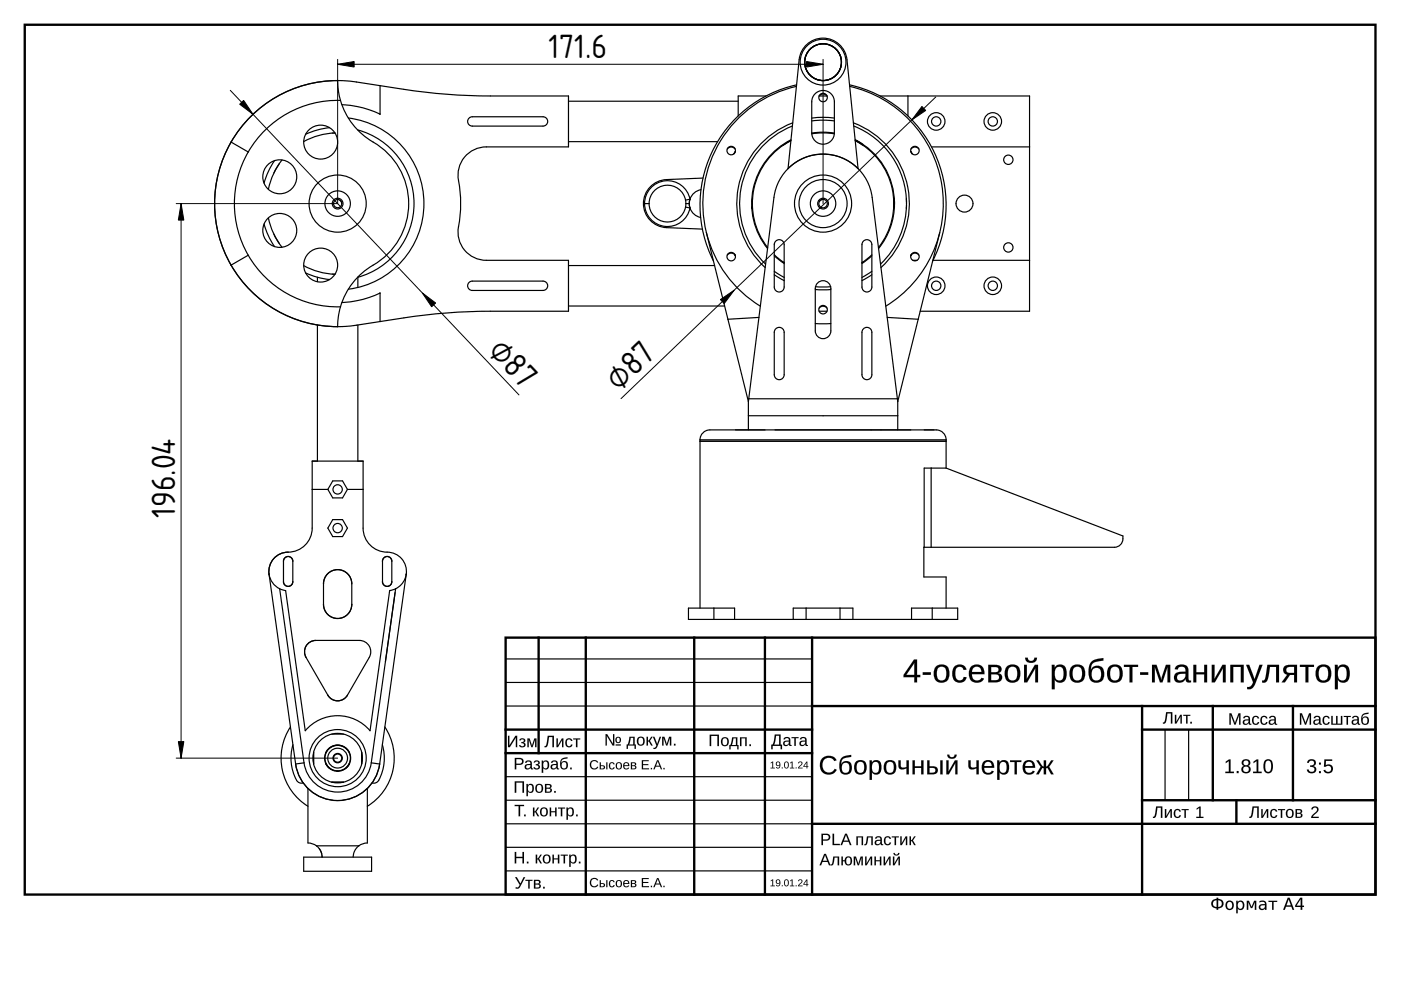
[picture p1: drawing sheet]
<svg xmlns="http://www.w3.org/2000/svg" width="297mm" height="210mm" viewBox="0 0 297 210" stroke-linecap="round" stroke-linejoin="round" font-family="sans-serif">
<defs><g id="words">
<g font-size="6.7">
<text x="116.3" y="12.3">171.6</text>
<text x="103.2" y="74.6" transform="rotate(47 103.2 74.6)">⌀87</text>
<text x="131.2" y="83.1" transform="rotate(-44 131.2 83.1)">⌀87</text>
<text x="37.1" y="109.8" transform="rotate(-90 37.1 109.8)">196.04</text>
</g>
</g></defs>
<g fill="none" stroke="#000" stroke-width=".5">
<path d="M5.2 5.2h286.4v184.5h-286.4zM107.2 135.2h184.4v54.5h-184.4zM114.2 135.2v24.5M124.2 135.2v54.5M147.2 135.2v54.5M162.2 135.2v54.5M172.2 135.2v54.5M107.2 154.7h65M107.2 159.7h65M172.2 149.7h119.4M242.1 154.7h49.5M242.1 149.7v40"/>
<path d="M257.1 149.7v20M274.1 149.7v20M172.2 174.7h119.4M242.1 169.7h49.5M262.1 169.7v5"/>
</g>
<g fill="#000">
<path d="M253.7 171.4l.6-.4h.3v2.2h.6v.2h-1.6v-.2h.7v-1.9l-.6 .4zM278.3 171.1a.79 .79 0 0 1 1.2 .2 .79 .79 0 0 1-.5 1.1l-.7 .8h1.3v.2h-1.6l.1-.4 .5-.5a.72 .72 0 0 0 .4-1.2h-.5l-.2 .3h-.3z"/>
<path d="M107.7 156h.3v2.1l1.3-2.1h.4v2.4h-.3v-2l-1.3 2h-.4zM107.7 156v2.4h.4l1.3-2v2h.3v-2.4h-.4l-1.3 2.1v-2.1zM110.2 156.7a.61 .61 0 0 1 .8-.2 .61 .61 0 0 1 .3 .8l-.3 .1a.53 .53 0 0 1 .4 .7 .53 .53 0 0 1-.7 .4l-.6-.3-.1-.2 .3-.1a.41 .41 0 0 0 .4 .3 .41 .41 0 0 0 .4-.3l-.3-.3h-.3v-.3h.4a.32 .32 0 0 0-.1-.5 .32 .32 0 0 0-.4 .2h-.3zM110.2 156.7l-.1 .3h.3a.31 .31 0 0 1 .5-.2 .31 .31 0 0 1-.1 .5h-.3v.3l.5 .1a.39 .39 0 0 1-.2 .6 .39 .39 0 0 1-.5-.4l-.3 .1a.71 .71 0 0 0 .8 .4 .71 .71 0 0 0 .6-.7l-.4-.3a.47 .47 0 0 0 .4-.5 .47 .47 0 0 0-.7-.4zM111.8 156.6h.5l.5 1.6 .5-1.6h.5v1.8h-.4l.1-1.6-.6 1.6h-.2l-.6-1.6v1.6h-.3zM111.8 156.6v1.8h.3v-1.6l.6 1.6h.2l.6-1.6-.1 1.6h.3v-1.8h-.4l-.5 1.6-.5-1.6z"/>
<path d="M107.7 156h.3v2.1l1.3-2.1h.4v2.4h-.3v-2l-1.3 2h-.4zM110.2 156.7a.65 .65 0 0 1 .7-.2 .65 .65 0 0 1 .5 .7l-.4 .2a.55 .55 0 0 1 .4 .8 .55 .55 0 0 1-.8 .2l-.6-.4 .3-.1a.39 .39 0 0 0 .5 .4 .39 .39 0 0 0 .2-.6l-.5-.1v-.3h.4a.33 .33 0 0 0-.1-.6 .33 .33 0 0 0-.4 .3h-.3zM111.8 156.6h.5l.5 1.6 .5-1.6h.4v1.8h-.3l.1-1.6-.6 1.6h-.2l-.6-1.6v1.6h-.3z"/>
<path d="M116.1 156h1.3v2.4h-.3v-2.1h-.7l-.1 .6a1.49 1.49 0 0 1-.7 1.6l-.2-.1v-.2a.44 .44 0 0 0 .5-.6zM118 156.6h.3v1.5l.8-1.5h.4v1.8h-.3v-1.5l-.9 1.5h-.3zM120.1 156.8a.76 .76 0 0 1 1.3 .3h-.4a.48 .48 0 0 0-.6-.3 .48 .48 0 0 0-.2 .7 .48 .48 0 0 0 .2 .7 .48 .48 0 0 0 .7-.3h.3a.78 .78 0 0 1-1 .5 .78 .78 0 0 1-.5-.9zM121.5 156.6h1.5v.2h-.6v1.6h-.3v-1.6h-.6z"/>
<path d="M116.1 156h1.3v2.4h-.3v-2.1h-.7l-.1 .6a1.49 1.49 0 0 1-.7 1.6l-.2-.1v-.2a.42 .42 0 0 0 .5-.2 .42 .42 0 0 0 0-.4zM116.1 156l-.1 1.2a.87 .87 0 0 1-.5 1l-.1 .2a.72 .72 0 0 0 .8-.9l.2-1.2h.7v2.1h.3v-2.4zM118 156.6h.3v1.5l.8-1.5h.4v1.8h-.3v-1.5l-.9 1.5h-.3zM118 156.6v1.8h.3l.9-1.5v1.5h.3v-1.8h-.4l-.8 1.5v-1.5zM120.1 156.8a.75 .75 0 0 1 .7-.3 .75 .75 0 0 1 .6 .6h-.4a.48 .48 0 0 0-.6-.3 .48 .48 0 0 0-.2 .7 .48 .48 0 0 0 .2 .7 .48 .48 0 0 0 .7-.4l.3 .1a.79 .79 0 0 1-1 .6 .79 .79 0 0 1-.6-1zM120.1 156.8a.96 .96 0 0 0-.2 1.2 .96 .96 0 0 0 1.1 .4l.4-.5h-.3a.44 .44 0 0 1-.5 .3 .44 .44 0 0 1-.4-.5 .56 .56 0 0 1 0-.7 .56 .56 0 0 1 .8 0v.1h.4a.75 .75 0 0 0-.6-.6 .75 .75 0 0 0-.7 .3zM121.5 156.6h1.5v.2h-.6v1.6h-.3v-1.6h-.6zM121.5 156.6v.2h.6v1.6h.3v-1.6h.6v-.2z"/>
<path d="M128.4 155.6h.3l1.3 2.1v-2.1h.3v2.5h-.4l-1.2-2.1v2.1h-.3zM128.4 155.7v2.4h.3l-.1-2.1 1.3 2.1h.3v-2.4h-.2v2l-1.3-2zM130.4 156.9a.65 .65 0 0 1 1.3 0 .65 .65 0 0 1-1.3 0zM130.4 156.9a.65 .65 0 0 0 1.3 0 .65 .65 0 0 0-1.3 0zM130.8 156.5v.6l.1 .2a.45 .45 0 0 0 .5-.4 .45 .45 0 0 0-.5-.5zM130.8 156.5l.1-.1a.46 .46 0 0 1 .5 .5 .46 .46 0 0 1-.5 .4l-.1-.2zM130.5 157.8h1.1v.3h-1.1zM130.5 157.8v.3h1.1v-.3zM133.7 156.4l-.3 1.5h.9v-1.5zM133.7 156.4h.6v1.5h-.9zM133.5 156.2h1.1v1.7l.2-.1v1h-.3v-.7h-1.4v.7h-.3v-1l.3 .1v-.2zM133.5 156.2l-.4 1.5-.2 .2v.9h.2v-.7h1.4v.7h.3v-.9h-.2v-1.7zM135.2 156.4a.94 .94 0 0 1 1.5 .6 .94 .94 0 0 1-1.1 1.1l-.4-.2-.2-.5zM135.2 156.4a.98 .98 0 0 0-.1 1.2 .98 .98 0 0 0 1 .5 .97 .97 0 0 0 .6-1.2 .97 .97 0 0 0-1.2-.7zM135.6 156.5a.85 .85 0 0 0 .2 1.4 .78 .78 0 0 0 .6-.7 .78 .78 0 0 0-.5-.8zM135.6 156.5a.61 .61 0 0 1 .7 .1 .61 .61 0 0 1 .1 .8 .53 .53 0 0 1-.7 .5 .53 .53 0 0 1-.4-.8zM137.1 156.2h.3v.8l.7-.8h.3l-.6 .9 .6 1h-.3l-.5-.9-.2 .1v.8h-.3zM137.1 156.2v1.9h.3v-.8l.2-.1 .5 .9h.3l-.6-1 .6-.9h-.3l-.7 .8v-.8zM138.4 156.2h.4l.5 1.5 .5-1.5h.4l-.7 1.9a.76 .76 0 0 1-1 .7v-.2l.4-.1 .3-.4zM138.4 156.2l.8 1.9a.59 .59 0 0 1-.7 .5v.2a.75 .75 0 0 0 1-.7l.7-1.9h-.4l-.5 1.6-.5-1.6zM140.4 156.2h.5l.5 1.6 .5-1.6h.4v1.9h-.3v-1.7l-.5 1.7h-.3l-.5-1.7v1.7h-.3zM140.4 156.2v1.9h.3v-1.7l.5 1.7h.3l.5-1.7v1.7h.3v-1.9h-.4l-.5 1.6-.5-1.6zM142.9 157.7h.3v.4h-.3zM142.9 157.7v.4h.3v-.4z"/>
<path d="M128.4 155.7h.3l1.3 2v-2h.2v2.4h-.3l-1.3-2.1 .1 2.1h-.3zM130.4 156.9a.65 .65 0 0 1 1.3 0 .65 .65 0 0 1-1.3 0zM130.8 156.5v.6l.1 .2a.45 .45 0 0 0 .5-.4 .45 .45 0 0 0-.5-.5zM130.5 157.8h1.1v.3h-1.1zM133.7 156.4l-.3 1.5h.9v-1.5zM133.5 156.2h1.1v1.7h.2v.9h-.3v-.7h-1.4v.7h-.2v-.9l.2-.2zM135.2 156.4a.93 .93 0 0 1 1.5 .6 .93 .93 0 0 1-1.1 1.1l-.4-.2-.2-.5zM135.6 156.5a.85 .85 0 0 0 .2 1.4 .79 .79 0 0 0 .6-.7 .79 .79 0 0 0-.5-.8zM137.1 156.2h.3v.8l.7-.8h.3l-.6 .9 .6 1h-.3l-.5-.9-.2 .1v.8h-.3zM138.4 156.2h.4l.5 1.5 .5-1.5h.4l-.7 1.9a.79 .79 0 0 1-1 .7v-.2l.4-.1 .3-.4zM140.4 156.2h.5l.5 1.6 .5-1.6h.4v1.9h-.3v-1.7l-.5 1.7h-.3l-.5-1.7v1.7h-.3zM142.9 157.7h.3v.4h-.3z"/>
<path d="M150.5 155.8h1.9v2.4h-.3v-2.2h-1.3v2.2h-.3zM150.5 155.8v2.4h.3v-2.2h1.3v2.2h.3v-2.4zM153.1 156.5a.94 .94 0 0 1 1.4 .6 .94 .94 0 0 1-1.1 1.1l-.3-.2-.2-.5zM153.1 156.5a.98 .98 0 0 0-.2 1.2 .98 .98 0 0 0 1 .5 .97 .97 0 0 0 .6-1.2 .97 .97 0 0 0-1.2-.6zM153.4 156.6a.85 .85 0 0 0 .3 1.4 .78 .78 0 0 0 .5-.7 .78 .78 0 0 0-.5-.8zM153.4 156.6a.61 .61 0 0 1 .8 .1 .61 .61 0 0 1 0 .8 .53 .53 0 0 1-.7 .5 .53 .53 0 0 1-.3-.7zM155.5 156.6l-.3 1.4h.8v-1.4zM155.5 156.5h.5v1.5h-.8zM155.2 156.3h1.1v1.7h.3v.9h-.3v-.7h-1.4v.7h-.3v-.9h.2l.1-.2zM155.2 156.3l-.3 1.5-.3 .2v.9h.3v-.7h1.4v.7h.3v-.9h-.3v-1.7zM156.9 156.3h1.4v1.9h-.3v-1.6h-.8v1.6h-.3zM156.9 156.3v1.9h.3v-1.7h.8v1.7h.3v-1.9zM158.9 157.8h.3v.4h-.3zM158.9 157.8v.4h.3v-.4z"/>
<path d="M150.5 155.8h1.9v2.4h-.3v-2.2h-1.3v2.2h-.3zM153.1 156.5a.93 .93 0 0 1 1.4 .6 .93 .93 0 0 1-1.1 1.1l-.3-.2-.2-.5zM153.4 156.6a.85 .85 0 0 0 .3 1.4 .79 .79 0 0 0 .5-.7 .79 .79 0 0 0-.5-.8zM155.5 156.6l-.3 1.4h.8v-1.4zM155.2 156.3h1.1v1.7h.3v.9h-.3v-.7h-1.4v.7h-.3v-.9l.3-.2zM156.9 156.3h1.4v1.9h-.3v-1.6h-.8v1.6h-.3zM158.9 157.8h.3v.4h-.3z"/>
<path d="M164.3 155.7h1.2v2.2h.3v1h-.3v-.7h-1.7v.7h-.3v-1h.3l.2-.5zM164.5 156l-.4 1.9h1.1v-1.9zM166.3 156.4a.74 .74 0 0 1 .8-.2 .74 .74 0 0 1 .5 .7v.9l.2 .1v.2h-.3l-.2-.3a.63 .63 0 0 1-.8 .4 .63 .63 0 0 1-.5-.7 .63 .63 0 0 1 .8-.5h.5a.42 .42 0 0 0-.3-.5 .42 .42 0 0 0-.6 .3h-.3zM166.5 157.3a.41 .41 0 0 0 .1 .7 .41 .41 0 0 0 .6-.3l.1-.5zM167.8 156.3h1.5v.2h-.6v1.7h-.3v-1.7h-.6zM169.8 156.4a.74 .74 0 0 1 .8-.2 .74 .74 0 0 1 .4 .7v.9l.3 .1v.2h-.4l-.2-.3a.63 .63 0 0 1-.8 .4 .63 .63 0 0 1-.4-.7 .63 .63 0 0 1 .8-.5h.4a.42 .42 0 0 0-.3-.5 .42 .42 0 0 0-.5 .3h-.3zM169.9 157.3a.41 .41 0 0 0 .1 .7 .41 .41 0 0 0 .6-.3l.1-.5z"/>
<path d="M164.3 155.7h1.2v2.2h.3v1h-.3v-.7h-1.7v.7h-.3v-1h.3l.2-.5zM164.3 155.7l-.3 1.7-.2 .5h-.3v1h.3v-.8h1.7v.8h.3v-1h-.3v-2.2zM164.5 156l-.4 1.9h1.1v-1.9zM164.5 156h.7v1.9h-1.1zM166.3 156.4a.74 .74 0 0 1 .8-.2 .74 .74 0 0 1 .5 .7v.9l.2 .1v.2a.42 .42 0 0 1-.5-.3 .63 .63 0 0 1-.8 .4 .63 .63 0 0 1-.5-.8 .63 .63 0 0 1 .8-.4h.4a.42 .42 0 0 0-.3-.5 .42 .42 0 0 0-.5 .3h-.3zM166.3 156.4l-.2 .4h.3a.43 .43 0 0 1 .6-.3 .43 .43 0 0 1 .3 .5h-.5a.62 .62 0 0 0-.7 .5 .62 .62 0 0 0 .4 .7 .62 .62 0 0 0 .8-.4l.2 .3h.3v-.2l-.2-.1v-.9a.73 .73 0 0 0-.5-.6 .73 .73 0 0 0-.8 .1zM166.5 157.3a.41 .41 0 0 0 .1 .7 .41 .41 0 0 0 .6-.3l.1-.5zM166.5 157.3l.8-.1a.5 .5 0 0 1-.3 .7 .5 .5 0 0 1-.7-.3zM167.8 156.3h1.5v.2h-.6v1.7h-.3v-1.7h-.6zM167.8 156.3v.2h.6v1.7h.3v-1.7h.6v-.2zM169.8 156.4a.74 .74 0 0 1 .8-.2 .74 .74 0 0 1 .4 .7v.9l.3 .1v.2a.42 .42 0 0 1-.6-.3 .63 .63 0 0 1-.8 .4 .63 .63 0 0 1-.4-.8 .63 .63 0 0 1 .8-.4h.4a.42 .42 0 0 0-.3-.5 .42 .42 0 0 0-.5 .3h-.3zM169.8 156.4l-.2 .4h.3a.43 .43 0 0 1 .5-.3 .43 .43 0 0 1 .3 .5h-.4a.62 .62 0 0 0-.8 .5 .62 .62 0 0 0 .5 .7 .62 .62 0 0 0 .7-.4l.2 .3h.4v-.2l-.3-.1v-.9a.73 .73 0 0 0-.4-.6 .73 .73 0 0 0-.8 .1zM169.9 157.3a.41 .41 0 0 0 .2 .7 .41 .41 0 0 0 .5-.3l.1-.5zM169.9 157.3l.8-.1a.5 .5 0 0 1-.3 .7 .5 .5 0 0 1-.6-.3z"/>
<path d="M193.8 139.8h.6v3.3h.7v.5h-.7v1.1h-.6v-1.1h-2.2v-.5zM193.8 140.5l-1.7 2.6h1.7zM195.6 142.5h1.8v.6h-1.8zM198.4 141.4a1.7 1.7 0 0 1 2-.4 1.7 1.7 0 0 1 .9 1.8 1.68 1.68 0 0 1-1.7 2 1.68 1.68 0 0 1-1.6-2v-.6zM199.1 141.5a2.2 2.2 0 0 0-.1 2.6 1.09 1.09 0 0 0 1.3 0 1.09 1.09 0 0 0 .3-1.3 1.09 1.09 0 0 0-.3-1.2 1.09 1.09 0 0 0-1.2-.1zM202.3 141.4a1.52 1.52 0 0 1 2.6 .6h-.6a.88 .88 0 0 0-1.1-.6 .88 .88 0 0 0-.6 1 1.27 1.27 0 0 0 1.1 1.8l.5-.3 .1-.4 .6 .1a1.57 1.57 0 0 1-1.9 1.1 1.57 1.57 0 0 1-1.1-1.9l.1-.8zM205.9 141.4a1.7 1.7 0 0 1 2-.3 1.7 1.7 0 0 1 .8 1.9h-2.6a1.08 1.08 0 0 0 .6 1.2 1.08 1.08 0 0 0 1.4-.5l.5 .2a1.72 1.72 0 0 1-2 .8 1.72 1.72 0 0 1-1.2-1.9l.1-.8zM206.4 141.6l-.3 .9h2a1 1 0 0 0-.6-1.1 1 1 0 0 0-1.1 .2zM209.5 141h1.5a.98 .98 0 0 1 1.1 .3 .98 .98 0 0 1 .1 1.1l-.6 .3a.98 .98 0 0 1 .9 1.1 .98 .98 0 0 1-1.1 .9h-1.9zM210.1 143v1.2h.9a.66 .66 0 0 0 .8-.6 .66 .66 0 0 0-.9-.6zM210.1 141.4v1.1h.8a.59 .59 0 0 0 .8-.5 .59 .59 0 0 0-.8-.6zM213.4 141.4a1.7 1.7 0 0 1 2-.4 1.7 1.7 0 0 1 .9 1.8 1.68 1.68 0 0 1-1.6 2 1.68 1.68 0 0 1-1.7-2l.1-.6zM214.1 141.5a2.2 2.2 0 0 0 0 2.6 1.09 1.09 0 0 0 1.3 0 1.09 1.09 0 0 0 .3-1.3 1.09 1.09 0 0 0-.3-1.2 1.09 1.09 0 0 0-1.3-.1zM217.1 141h.6v2.9l1.7-2.9h.7v3.7h-.6v-3l-1.7 3h-.7zM217.3 139.4h.6a.7 .7 0 0 0 .7 .7 .7 .7 0 0 0 .7-.7h.6a1.28 1.28 0 0 1-1.3 1.2 1.28 1.28 0 0 1-1.3-1.2zM223 141h.6v.6a1.35 1.35 0 0 1 1.6-.6 1.35 1.35 0 0 1 .9 1.3l.1 .5a1.51 1.51 0 0 1-1.8 1.9l-.8-.6v2h-.6zM223.9 141.6a2.35 2.35 0 0 0 .1 2.5 .93 .93 0 0 0 1.1 .1 .93 .93 0 0 0 .4-1v-.4a1.04 1.04 0 0 0-.2-1.1 1.04 1.04 0 0 0-1.1-.3zM227.2 141.4a1.7 1.7 0 0 1 2-.4 1.7 1.7 0 0 1 .9 1.8 1.68 1.68 0 0 1-1.7 2 1.68 1.68 0 0 1-1.7-2l.1-.6zM227.8 141.5a2.2 2.2 0 0 0 0 2.6 1.09 1.09 0 0 0 1.3 0 1.09 1.09 0 0 0 .3-1.3 1.09 1.09 0 0 0-.3-1.2 1.09 1.09 0 0 0-1.3-.1zM231.7 141.9a1.69 1.69 0 0 0 .4 2.4 1.06 1.06 0 0 0 1.4-1.3 1.04 1.04 0 0 0-.5-1.3 1.04 1.04 0 0 0-1.3 .2zM231.4 140.3a3.8 3.8 0 0 1 2.5-.8v.6a2.89 2.89 0 0 0-2.4 .9l-.2 1.1a1.49 1.49 0 0 1 1.8-.9 1.49 1.49 0 0 1 1 1.7 1.66 1.66 0 0 1-1.7 1.9 1.66 1.66 0 0 1-1.6-1.9v-.7a2.87 2.87 0 0 1 .6-1.9zM235.1 141.4a1.7 1.7 0 0 1 2-.4 1.7 1.7 0 0 1 .9 1.8 1.68 1.68 0 0 1-1.6 2 1.68 1.68 0 0 1-1.7-2l.1-.6zM235.8 141.5a2.2 2.2 0 0 0 0 2.6 1.09 1.09 0 0 0 1.3 0 1.09 1.09 0 0 0 .3-1.3 1.09 1.09 0 0 0-.3-1.2 1.09 1.09 0 0 0-1.3-.1zM238.3 141h3v.4h-1.2v3.3h-.6v-3.3h-1.2zM241.7 142.5h1.7v.6h-1.7zM244.2 141h1l1 3.2 1-3.2h.9v3.7h-.6l.1-3.3-1.1 3.3h-.6l-1.1-3.3v3.3h-.6zM249.4 141.2a1.51 1.51 0 0 1 1.6-.3 1.51 1.51 0 0 1 1 1.2v1.9l.2 .3h.3v.4a.78 .78 0 0 1-1.1-.7 1.34 1.34 0 0 1-1.3 .7 1.34 1.34 0 0 1-1.2-.7 1.27 1.27 0 0 1 1.6-1.6h.8a.85 .85 0 0 0-.5-1 .85 .85 0 0 0-1.1 .6l-.6-.1zM249.8 143.1a.73 .73 0 0 0-.1 1 .73 .73 0 0 0 1.1 0l.5-.6v-.7zM253 141h.6v1.5h1.7v-1.5h.6v3.7h-.6v-1.7h-1.7v1.7h-.6zM256.9 141h.6v2.9l1.7-2.9h.7v3.7h-.6v-3l-1.7 3h-.7zM260.8 141h2.9v3.7h-.6v-3.3h-1.6v3.3h-.7zM264.2 141h.7l1.1 3 1-3h.7l-1.4 3.7a1.56 1.56 0 0 1-1.9 1.4v-.5l.1 .1a1.11 1.11 0 0 0 1.2-1zM268.7 141h2.5v3.7h-.6v-3.3h-1.3l-.2 1.5a1.78 1.78 0 0 1-1 1.8h-.5v-.4h.2a2.02 2.02 0 0 0 .7-1.8zM272.2 141.4l.4-.3 .6-.1h1.8v3.7h-.6v-1.6h-.9l-1.1 1.6h-.7l1.2-1.6a1.07 1.07 0 0 1-.7-1.7zM272.9 141.6a.65 .65 0 0 0-.1 .7 .65 .65 0 0 0 .7 .4h.9v-1.3zM275.6 141h3v.4h-1.2v3.3h-.6v-3.3h-1.2zM279.3 141.4a1.7 1.7 0 0 1 2-.4 1.7 1.7 0 0 1 1 1.8 1.68 1.68 0 0 1-1.7 2 1.68 1.68 0 0 1-1.7-2l.1-.6zM280 141.5a2.2 2.2 0 0 0 0 2.6 1.09 1.09 0 0 0 1.3 0 1.09 1.09 0 0 0 .3-1.3 1.09 1.09 0 0 0-.3-1.2 1.09 1.09 0 0 0-1.3-.1zM283 141h.6v.6a1.35 1.35 0 0 1 1.6-.6 1.35 1.35 0 0 1 1 1.3v.5a1.51 1.51 0 0 1-1.8 1.9l-.8-.6v2h-.6zM283.9 141.6a2.35 2.35 0 0 0 .2 2.5 .93 .93 0 0 0 1 .1 .93 .93 0 0 0 .4-1v-.4a1.04 1.04 0 0 0-.2-1.1 1.04 1.04 0 0 0-1.1-.3z"/>
<path d="M193.8 139.8h.6v3.3h.7v.5h-.7v1.1h-.6v-1.1h-2.2v-.5zM193.8 139.8l-2.2 3.3v.5h2.3l-.1 1.1h.6v-1.1h.7v-.5h-.7v-3.3zM193.8 140.5l-1.7 2.6h1.7zM193.8 140.5l.1 2.6h-1.8zM195.6 142.5h1.8v.6h-1.8zM195.6 142.5v.6h1.8v-.6zM198.4 141.4a1.71 1.71 0 0 1 2-.4 1.71 1.71 0 0 1 .9 1.8 1.69 1.69 0 0 1-1.7 2 1.69 1.69 0 0 1-1.6-2v-.6zM198.4 141.4a2.1 2.1 0 0 0 .8 3.3 1.64 1.64 0 0 0 2.1-1.9 1.68 1.68 0 0 0-.9-1.8 1.68 1.68 0 0 0-2 .4zM199.1 141.5a2.19 2.19 0 0 0 0 2.6 1.08 1.08 0 0 0 1.2-.1 1.08 1.08 0 0 0 .3-1.2 1.08 1.08 0 0 0-.3-1.2 1.08 1.08 0 0 0-1.2-.1zM199 141.5a1.09 1.09 0 0 1 1.3 .1 1.09 1.09 0 0 1 .4 1.2 1.08 1.08 0 0 1-.5 1.3 1.08 1.08 0 0 1-1.4-.2 2.38 2.38 0 0 1 .2-2.4zM202.3 141.4a1.51 1.51 0 0 1 1.5-.5 1.51 1.51 0 0 1 1.1 1.1l-.6 .1a.88 .88 0 0 0-1.1-.7 .88 .88 0 0 0-.6 1 1.27 1.27 0 0 0 1.1 1.8l.5-.3 .1-.4 .6 .1a1.58 1.58 0 0 1-1.9 1.1 1.58 1.58 0 0 1-1.1-1.9l.1-.8zM202.3 141.4a2.33 2.33 0 0 0 .5 3.2 1.47 1.47 0 0 0 2.1-1l-.6-.1a.86 .86 0 0 1-.9 .8 .86 .86 0 0 1-.8-.8 1.71 1.71 0 0 1 .6-2.1 .78 .78 0 0 1 1.1 .6h.6a1.5 1.5 0 0 0-2.6-.6zM205.8 141.4a1.7 1.7 0 0 1 2.1-.4 1.7 1.7 0 0 1 .8 2h-2.6a1.08 1.08 0 0 0 .7 1.2 1.08 1.08 0 0 0 1.3-.5l.5 .2a1.77 1.77 0 0 1-2.3 .7 1.77 1.77 0 0 1-.9-2.2zM205.9 141.4a2.26 2.26 0 0 0 .5 3.2 1.67 1.67 0 0 0 2.2-.7l-.5-.2a1.09 1.09 0 0 1-1.4 .5 1.09 1.09 0 0 1-.6-1.3l2.6 .1a1.68 1.68 0 0 0-.8-1.9 1.68 1.68 0 0 0-2 .3zM206.4 141.7l-.3 .8h2a.99 .99 0 0 0-.6-1.1 .99 .99 0 0 0-1.1 .3zM206.4 141.6a1.01 1.01 0 0 1 1.1-.2 1.01 1.01 0 0 1 .6 1.1h-2zM209.5 140.9h1.5a.99 .99 0 0 1 1.1 .3 .99 .99 0 0 1 .1 1.2l-.6 .3a.98 .98 0 0 1 .9 1.1 .98 .98 0 0 1-1.1 .9h-1.9zM209.5 141v3.7h1.6a1.05 1.05 0 0 0 1.2-.5 1.05 1.05 0 0 0-.2-1.3l-.5-.2a.89 .89 0 0 0 .8-1 .89 .89 0 0 0-1.1-.7zM210.1 143v1.2h.9a.65 .65 0 0 0 .8-.6 .65 .65 0 0 0-.9-.6zM210.1 143h.8a.67 .67 0 0 1 .9 .6 .67 .67 0 0 1-.8 .6h-.9zM210.1 141.4v1.1h.8a.58 .58 0 0 0 .8-.5 .58 .58 0 0 0-.8-.6zM210.1 141.4h.8a.6 .6 0 0 1 .8 .6 .6 .6 0 0 1-.8 .5h-.8zM213.4 141.4a1.71 1.71 0 0 1 2-.4 1.71 1.71 0 0 1 .9 1.8 1.69 1.69 0 0 1-1.6 2 1.69 1.69 0 0 1-1.7-2v-.6zM213.4 141.4a2.1 2.1 0 0 0 .9 3.3 1.64 1.64 0 0 0 2-1.9 1.68 1.68 0 0 0-.9-1.8 1.68 1.68 0 0 0-2 .4zM214.1 141.5a2.19 2.19 0 0 0 0 2.6 1.08 1.08 0 0 0 1.3-.1 1.08 1.08 0 0 0 .3-1.2 1.08 1.08 0 0 0-.4-1.2 1.08 1.08 0 0 0-1.2-.1zM214.1 141.5a1.09 1.09 0 0 1 1.3 .1 1.09 1.09 0 0 1 .3 1.2 1.08 1.08 0 0 1-.4 1.3 1.08 1.08 0 0 1-1.4-.2 2.38 2.38 0 0 1 .2-2.4zM217.1 140.9h.6v3l1.7-3h.7v3.8h-.6v-3l-1.7 3h-.7zM217.1 141v3.7h.7l1.7-3v3h.6v-3.7h-.7l-1.7 3v-3zM217.3 139.4h.6a.69 .69 0 0 0 .7 .7 .69 .69 0 0 0 .7-.7h.6a1.17 1.17 0 0 1-1.7 1.1 1.01 1.01 0 0 1-.9-1.1zM217.3 139.4a1.28 1.28 0 0 0 1.3 1.1 1.28 1.28 0 0 0 1.3-1.1h-.6a.7 .7 0 0 1-.7 .7 .7 .7 0 0 1-.7-.7zM223 140.9h.6v.7a1.24 1.24 0 0 1 1.8-.6 2.54 2.54 0 0 1 .2 3.5 1.35 1.35 0 0 1-2-.4v2.1h-.6zM223 141v5.1h.6v-2a1.34 1.34 0 0 0 1.5 .6 1.34 1.34 0 0 0 1-1.3v-.6a1.46 1.46 0 0 0-.4-1.6 1.46 1.46 0 0 0-1.6-.1l-.5 .5v-.6zM223.9 141.7a2.34 2.34 0 0 0 .2 2.4 .92 .92 0 0 0 1 .1 .92 .92 0 0 0 .4-1v-.4a1.03 1.03 0 0 0-.2-1.1 1.03 1.03 0 0 0-1.1-.3zM223.9 141.6a.92 .92 0 0 1 1.1-.2 .92 .92 0 0 1 .5 1.1v.3a1.05 1.05 0 0 1-.2 1.2 1.05 1.05 0 0 1-1.3 .1 2.35 2.35 0 0 1-.1-2.5zM227.2 141.4a1.71 1.71 0 0 1 2-.4 1.71 1.71 0 0 1 .9 1.8 1.69 1.69 0 0 1-1.7 2 1.69 1.69 0 0 1-1.7-2l.1-.6zM227.2 141.4a2.1 2.1 0 0 0 .8 3.3 1.64 1.64 0 0 0 2.1-1.9 1.68 1.68 0 0 0-.9-1.8 1.68 1.68 0 0 0-2 .4zM227.8 141.5a2.19 2.19 0 0 0 0 2.6 1.08 1.08 0 0 0 1.3-.1 1.08 1.08 0 0 0 .3-1.2 1.08 1.08 0 0 0-.3-1.2 1.08 1.08 0 0 0-1.3-.1zM227.8 141.5a1.09 1.09 0 0 1 1.3 .1 1.09 1.09 0 0 1 .3 1.2 1.08 1.08 0 0 1-.4 1.3 1.08 1.08 0 0 1-1.4-.2 2.38 2.38 0 0 1 .2-2.4zM231.7 141.9a1.69 1.69 0 0 0 .4 2.3 1.05 1.05 0 0 0 1.4-1.2 1.03 1.03 0 0 0-.5-1.3 1.03 1.03 0 0 0-1.3 .2zM231.7 141.9a1.05 1.05 0 0 1 1.3-.2 1.05 1.05 0 0 1 .5 1.3 1.06 1.06 0 0 1-1 1.3 1.06 1.06 0 0 1-1.1-1.3zM231.4 140.3a4.3 4.3 0 0 1 2.5-.8v.6a3.4 3.4 0 0 0-2.4 .9l-.2 1.1a1.43 1.43 0 0 1 2-.8 2.06 2.06 0 0 1-.1 3.3 1.67 1.67 0 0 1-2.4-1.7v-.7a2.88 2.88 0 0 1 .6-1.9zM231.4 140.3a3.7 3.7 0 0 0 0 4.1 1.71 1.71 0 0 0 2.1 .1 1.71 1.71 0 0 0 .6-2 1.46 1.46 0 0 0-1.2-1.3 1.46 1.46 0 0 0-1.6 .9 1.53 1.53 0 0 1 1.6-1.9l1-.1v-.6a3.8 3.8 0 0 0-2.5 .8zM235.1 141.4a1.71 1.71 0 0 1 2-.4 1.71 1.71 0 0 1 .9 1.8 1.69 1.69 0 0 1-1.6 2 1.69 1.69 0 0 1-1.7-2v-.6zM235.1 141.4a2.1 2.1 0 0 0 .9 3.3 1.64 1.64 0 0 0 2-1.9 1.68 1.68 0 0 0-.9-1.8 1.68 1.68 0 0 0-2 .4zM235.8 141.5a2.19 2.19 0 0 0 0 2.6 1.08 1.08 0 0 0 1.3-.1 1.08 1.08 0 0 0 .3-1.2 1.08 1.08 0 0 0-.3-1.2 1.08 1.08 0 0 0-1.3-.1zM235.8 141.5a1.09 1.09 0 0 1 1.3 .1 1.09 1.09 0 0 1 .3 1.2 1.08 1.08 0 0 1-.4 1.3 1.08 1.08 0 0 1-1.4-.2 2.38 2.38 0 0 1 .2-2.4zM238.3 140.9h3v.5h-1.2v3.3h-.6v-3.3h-1.2zM238.3 141v.4h1.2v3.3h.6v-3.3h1.2v-.4zM241.7 142.5h1.8v.6h-1.8zM241.7 142.5v.6h1.7v-.6zM244.2 140.9h1l1 3.3 1-3.3h.9v3.8h-.6v-3.3l-1 3.3h-.6l-1.1-3.3 .1 3.3h-.7zM244.2 141v3.7h.6v-3.3l1.1 3.3h.6l1-3.3v3.3h.6v-3.7h-.9l-1 3.2-1-3.2zM249.4 141.2a1.52 1.52 0 0 1 1.6-.3 1.52 1.52 0 0 1 1 1.2v1.9l.2 .3h.3v.4a.78 .78 0 0 1-1.1-.7h-.1a1.33 1.33 0 0 1-1.2 .8 1.33 1.33 0 0 1-1.2-.8 1.28 1.28 0 0 1 1.6-1.6h.8a.84 .84 0 0 0-.6-1 .84 .84 0 0 0-1 .6l-.6-.1zM249.4 141.3l-.3 .6 .6 .1a.79 .79 0 0 1 1.3-.6l.3 .3 .1 .7h-.9a1.21 1.21 0 0 0-1.5 .8 1.21 1.21 0 0 0 .7 1.5 1.52 1.52 0 0 0 1.7-.7 .74 .74 0 0 0 .3 .7 .74 .74 0 0 0 .8 0v-.4h-.4l-.1-.3v-1.9a1.31 1.31 0 0 0-1.9-1.2zM249.8 143.1a.72 .72 0 0 0-.1 1 .72 .72 0 0 0 1.1 0l.5-.6v-.7zM249.7 143.1l.5-.2 1.1-.1a1.1 1.1 0 0 1-.4 1.3 1.1 1.1 0 0 1-1.3-.1l-.1-.5zM253 140.9h.6v1.6h1.7v-1.6h.6v3.8h-.6v-1.7h-1.7v1.7h-.6zM253 141v3.7h.6v-1.7h1.7v1.7h.6v-3.7h-.6v1.5h-1.7v-1.5zM256.9 140.9h.6v3l1.7-3h.7v3.8h-.6v-3l-1.7 3h-.7zM256.9 141v3.7h.7l1.7-3v3h.6v-3.7h-.7l-1.7 3v-3zM260.8 140.9h2.9v3.8h-.6v-3.3h-1.6v3.3h-.7zM260.8 141v3.7h.7v-3.3h1.6v3.3h.6v-3.7zM264.2 140.9h.7l1.1 3.1 1-3.1h.7l-1.4 3.8a1.51 1.51 0 0 1-1.9 1.4v-.5h.1a.96 .96 0 0 0 1.1-.8l.1-.1zM264.2 141l1.5 3.7a1.09 1.09 0 0 1-1.3 .9v.5a1.51 1.51 0 0 0 1.9-1.4l1.4-3.7h-.7l-1 3-1.1-3zM268.7 140.9h2.5v3.8h-.7l.1-3.3h-1.3l-.2 1.5a1.79 1.79 0 0 1-1 1.8h-.5v-.5l.2 .1a2.02 2.02 0 0 0 .7-1.8zM268.7 141l-.2 1.5a2.02 2.02 0 0 1-.7 1.8h-.2v.4a.96 .96 0 0 0 1.3-.9l.4-2.4h1.3v3.3h.6v-3.7zM272.2 141.4l.4-.3 .6-.1 1.8-.1v3.8h-.6v-1.6h-.9l-1.1 1.6h-.7l1.2-1.6a1.08 1.08 0 0 1-.7-1.7zM272.2 141.4a1.06 1.06 0 0 0 .7 1.7l-1.2 1.6h.7l1.1-1.6h.9v1.6h.6v-3.7h-2.1zM272.9 141.6a.65 .65 0 0 0-.1 .7 .65 .65 0 0 0 .7 .4h.9v-1.3zM272.9 141.5l1.5-.1v1.3h-.9a.66 .66 0 0 1-.7-.4 .66 .66 0 0 1 .1-.8zM275.6 140.9h3v.5h-1.2v3.3h-.6v-3.3h-1.2zM275.6 141v.4h1.2v3.3h.6v-3.3h1.2v-.4zM279.3 141.4a1.71 1.71 0 0 1 2-.4 1.71 1.71 0 0 1 1 1.8 1.69 1.69 0 0 1-1.7 2 1.69 1.69 0 0 1-1.7-2l.1-.6zM279.4 141.4a2.1 2.1 0 0 0 .8 3.3 1.64 1.64 0 0 0 2-1.9 1.68 1.68 0 0 0-.8-1.8 1.68 1.68 0 0 0-2 .4zM280 141.5a2.19 2.19 0 0 0 0 2.6 1.08 1.08 0 0 0 1.3-.1 1.08 1.08 0 0 0 .3-1.2 1.08 1.08 0 0 0-.3-1.2 1.08 1.08 0 0 0-1.3-.1zM280 141.5a1.09 1.09 0 0 1 1.3 .1 1.09 1.09 0 0 1 .3 1.2 1.08 1.08 0 0 1-.4 1.3 1.08 1.08 0 0 1-1.4-.2 2.38 2.38 0 0 1 .2-2.4zM283 140.9h.6l.1 .7a1.24 1.24 0 0 1 1.7-.6 2.54 2.54 0 0 1 .2 3.5 1.35 1.35 0 0 1-2-.4l.1 2.1h-.7zM283 141v5.1h.6v-2a1.34 1.34 0 0 0 1.6 .6 1.34 1.34 0 0 0 .9-1.3l.1-.6a1.46 1.46 0 0 0-.5-1.6 1.46 1.46 0 0 0-1.6-.1l-.5 .5v-.6zM284 141.7a2.34 2.34 0 0 0 .1 2.4 .92 .92 0 0 0 1 .1 .92 .92 0 0 0 .4-1v-.4a1.03 1.03 0 0 0-.2-1.1 1.03 1.03 0 0 0-1.1-.3zM283.9 141.6a.92 .92 0 0 1 1.1-.2 .92 .92 0 0 1 .5 1.1v.3a1.05 1.05 0 0 1-.2 1.2 1.05 1.05 0 0 1-1.2 .1 2.35 2.35 0 0 1-.2-2.5z"/>
<path d="M247.2 151h1.4v2.4h-.4v-2.1h-.7l-.1 .6a1.49 1.49 0 0 1-.7 1.5h-.1v-.2a.44 .44 0 0 0 .4-.6zM249.1 151.6h.3v1.5l.8-1.5h.4v1.8h-.3v-1.5l-.9 1.5h-.3zM250.9 151.6h1.5v.2h-.6v1.6h-.3v-1.6h-.6zM252.4 153h.3v.4h-.3z"/>
<path d="M247.2 151h1.4v2.4h-.4v-2.1h-.7l-.1 .6a1.49 1.49 0 0 1-.7 1.5h-.1v-.2a.42 .42 0 0 0 .4-.2 .42 .42 0 0 0 0-.5zM247.2 151l-.1 1.2a.87 .87 0 0 1-.5 1v.2a.72 .72 0 0 0 .7-.9l.2-1.2h.7v2.1h.4v-2.4zM249.1 151.6h.3v1.5l.8-1.5h.4v1.8h-.3v-1.5l-.9 1.5h-.3zM249.1 151.6v1.8h.3l.9-1.5v1.5h.3v-1.8h-.4l-.8 1.5v-1.5zM250.9 151.6h1.5v.2h-.6v1.6h-.3v-1.6h-.6zM250.9 151.6v.2h.6v1.6h.3v-1.6h.6v-.2zM252.4 153h.3v.4h-.3zM252.4 153v.4h.3v-.4z"/>
<path d="M260.6 151.2h.5l.7 2.1 .8-2.1h.4v2.5h-.3v-2.2l-.7 2.2h-.3l-.8-2.2v2.2h-.3zM260.7 151.2v2.5h.2v-2.2l.8 2.2h.3l.7-2.2v2.2h.3v-2.5h-.4l-.8 2.1-.7-2.1zM263.8 151.9a.74 .74 0 0 1 .8-.1 .74 .74 0 0 1 .4 .6v.9l.3 .2v.2a.42 .42 0 0 1-.6-.4 .63 .63 0 0 1-.8 .4 .63 .63 0 0 1-.4-.8 .63 .63 0 0 1 .8-.4h.4a.42 .42 0 0 0-.3-.5 .42 .42 0 0 0-.5 .3h-.3zM263.8 151.9l-.2 .4h.3a.43 .43 0 0 1 .5-.3 .43 .43 0 0 1 .3 .5h-.4a.62 .62 0 0 0-.8 .5 .62 .62 0 0 0 .5 .7 .62 .62 0 0 0 .7-.4l.2 .4h.4v-.2l-.3-.2v-.9a.73 .73 0 0 0-.4-.6 .73 .73 0 0 0-.8 .1zM263.9 152.8a.41 .41 0 0 0 .2 .7 .41 .41 0 0 0 .5-.3l.1-.5zM263.9 152.8l.8-.1a.5 .5 0 0 1-.3 .7 .5 .5 0 0 1-.6-.3zM265.7 152a.75 .75 0 0 1 .7-.2 .75 .75 0 0 1 .6 .5h-.4a.48 .48 0 0 0-.6-.3 .48 .48 0 0 0-.2 .7 .48 .48 0 0 0 .2 .7 .48 .48 0 0 0 .7-.3h.3a.79 .79 0 0 1-1 .6 .79 .79 0 0 1-.6-1zM265.7 152a.96 .96 0 0 0-.2 1.2 .96 .96 0 0 0 1.1 .4l.4-.5h-.3a.44 .44 0 0 1-.6 .4 .44 .44 0 0 1-.3-.6 .56 .56 0 0 1 0-.7 .56 .56 0 0 1 .8 0v.1h.4a.75 .75 0 0 0-.6-.5 .75 .75 0 0 0-.7 .2zM267.4 152a.75 .75 0 0 1 .8-.2 .75 .75 0 0 1 .5 .5h-.3a.48 .48 0 0 0-.6-.3 .48 .48 0 0 0-.3 .7 .48 .48 0 0 0 .3 .7 .48 .48 0 0 0 .6-.3h.3a.79 .79 0 0 1-.9 .6 .79 .79 0 0 1-.6-1zM267.4 152a.96 .96 0 0 0-.1 1.2 .96 .96 0 0 0 1.1 .4l.3-.5h-.3a.44 .44 0 0 1-.5 .4 .44 .44 0 0 1-.4-.6 .56 .56 0 0 1 .1-.7 .56 .56 0 0 1 .8 0v.1h.3a.75 .75 0 0 0-.5-.5 .75 .75 0 0 0-.8 .2zM269.3 151.9a.74 .74 0 0 1 .8-.1 .74 .74 0 0 1 .4 .6v.9l.3 .2v.2a.42 .42 0 0 1-.6-.4 .63 .63 0 0 1-.8 .4 .63 .63 0 0 1-.4-.8 .63 .63 0 0 1 .8-.4h.4a.42 .42 0 0 0-.3-.5 .42 .42 0 0 0-.5 .3h-.3zM269.3 151.9l-.2 .4h.3a.43 .43 0 0 1 .5-.3 .43 .43 0 0 1 .3 .5h-.4a.62 .62 0 0 0-.8 .5 .62 .62 0 0 0 .4 .7 .62 .62 0 0 0 .8-.4l.2 .4h.4v-.2l-.3-.2v-.9a.73 .73 0 0 0-.4-.6 .73 .73 0 0 0-.8 .1zM269.4 152.8a.41 .41 0 0 0 .1 .7 .41 .41 0 0 0 .6-.3l.1-.5zM269.4 152.8l.8-.1a.5 .5 0 0 1-.3 .7 .5 .5 0 0 1-.6-.3z"/>
<path d="M260.7 151.2h.4l.7 2.1 .8-2.1h.4v2.5h-.3v-2.2l-.7 2.2h-.3l-.8-2.2v2.2h-.2zM263.8 151.9a.74 .74 0 0 1 .8-.1 .74 .74 0 0 1 .4 .6v.9l.3 .2v.2h-.4l-.2-.4a.63 .63 0 0 1-.8 .4 .63 .63 0 0 1-.4-.7 .63 .63 0 0 1 .8-.5h.4a.42 .42 0 0 0-.3-.5 .42 .42 0 0 0-.5 .3h-.3zM263.9 152.8a.41 .41 0 0 0 .2 .7 .41 .41 0 0 0 .5-.3l.1-.5zM265.7 152a.76 .76 0 0 1 1.3 .3h-.4a.48 .48 0 0 0-.6-.3 .48 .48 0 0 0-.2 .7 .48 .48 0 0 0 .2 .7 .48 .48 0 0 0 .7-.3h.3a.78 .78 0 0 1-1 .6 .78 .78 0 0 1-.5-1zM267.4 152a.76 .76 0 0 1 1.3 .3h-.3a.48 .48 0 0 0-.6-.3 .48 .48 0 0 0-.3 .7 .48 .48 0 0 0 .3 .7 .48 .48 0 0 0 .6-.3h.3a.78 .78 0 0 1-.9 .6 .78 .78 0 0 1-.6-1zM269.3 151.9a.74 .74 0 0 1 .8-.1 .74 .74 0 0 1 .4 .6v.9l.3 .2v.2h-.4l-.2-.4a.63 .63 0 0 1-.8 .4 .63 .63 0 0 1-.4-.7 .63 .63 0 0 1 .8-.5h.4a.42 .42 0 0 0-.3-.5 .42 .42 0 0 0-.5 .3h-.3zM269.4 152.8a.41 .41 0 0 0 .1 .7 .41 .41 0 0 0 .6-.3l.1-.5z"/>
<path d="M275.6 151.2h.4l.8 2.1 .7-2.1h.5v2.5h-.3v-2.2l-.8 2.2h-.2l-.8-2.2v2.2h-.3zM275.6 151.2v2.5h.3v-2.2l.8 2.2h.2l.8-2.2v2.2h.3v-2.5h-.5l-.7 2.1-.8-2.1zM278.7 151.9a.74 .74 0 0 1 .8-.1 .74 .74 0 0 1 .5 .6v.9l.3 .2v.2a.42 .42 0 0 1-.6-.4 .63 .63 0 0 1-.8 .4 .63 .63 0 0 1-.5-.8 .63 .63 0 0 1 .8-.4h.5a.42 .42 0 0 0-.3-.5 .42 .42 0 0 0-.6 .3h-.3zM278.8 151.9l-.3 .4h.3a.43 .43 0 0 1 .6-.3 .43 .43 0 0 1 .3 .5h-.5a.62 .62 0 0 0-.7 .5 .62 .62 0 0 0 .4 .7 .62 .62 0 0 0 .8-.4l.2 .4h.4v-.2l-.3-.2v-.9a.73 .73 0 0 0-.5-.6 .73 .73 0 0 0-.7 .1zM278.9 152.8a.41 .41 0 0 0 .1 .7 .41 .41 0 0 0 .6-.3l.1-.5zM278.9 152.8l.8-.1a.5 .5 0 0 1-.3 .7 .5 .5 0 0 1-.6-.3zM280.6 152a.75 .75 0 0 1 .8-.2 .75 .75 0 0 1 .5 .5h-.3a.48 .48 0 0 0-.7-.3 .48 .48 0 0 0-.2 .7 .48 .48 0 0 0 .3 .7 .48 .48 0 0 0 .6-.3h.3a.79 .79 0 0 1-.9 .6 .79 .79 0 0 1-.6-1zM280.6 152a.96 .96 0 0 0-.1 1.2 .96 .96 0 0 0 1.1 .4l.3-.5h-.3a.44 .44 0 0 1-.5 .4 .44 .44 0 0 1-.4-.6 .56 .56 0 0 1 .1-.7 .56 .56 0 0 1 .8 0v.1h.3a.75 .75 0 0 0-.5-.5 .75 .75 0 0 0-.8 .2zM282.3 151.8h.3v1.6h.7v-1.6h.3v1.6h.7v-1.6h.3v1.9h-2.3zM282.3 151.8v1.9h2.3v-1.9h-.3v1.6h-.7v-1.6h-.3v1.6h-.7v-1.6zM284.9 151.8h1.5v.2h-.6v1.7h-.3v-1.7h-.6zM284.9 151.8v.2h.6v1.7h.3v-1.7h.6v-.2zM286.9 151.9a.74 .74 0 0 1 .7-.1 .74 .74 0 0 1 .5 .6v.9l.3 .2v.2a.42 .42 0 0 1-.6-.4 .63 .63 0 0 1-.8 .4 .63 .63 0 0 1-.4-.8 .63 .63 0 0 1 .8-.4h.4a.42 .42 0 0 0-.3-.5 .42 .42 0 0 0-.5 .3h-.4zM286.9 151.9l-.2 .4h.3a.43 .43 0 0 1 .5-.3 .43 .43 0 0 1 .3 .5h-.4a.62 .62 0 0 0-.8 .5 .62 .62 0 0 0 .4 .7 .62 .62 0 0 0 .8-.4l.2 .4h.4v-.2l-.3-.2v-.9a.73 .73 0 0 0-.5-.6 .73 .73 0 0 0-.7 .1zM287 152.8a.41 .41 0 0 0 .1 .7 .41 .41 0 0 0 .6-.3l.1-.5zM287 152.8l.8-.1a.5 .5 0 0 1-.3 .7 .5 .5 0 0 1-.6-.3zM289 152.3a.63 .63 0 0 0 0 .8 .63 .63 0 0 0 .8 .2 .63 .63 0 0 0 .1-.9 .63 .63 0 0 0-.9-.1zM289 152.3a.57 .57 0 0 1 .8-.1 .57 .57 0 0 1 .1 .8 .55 .55 0 0 1-.7 .4 .55 .55 0 0 1-.3-.8zM288.8 151.5l.5-.3 .9-.1v.3a1.03 1.03 0 0 0-1.4 .9 .79 .79 0 0 1 1.1-.3 .79 .79 0 0 1 .3 1.1 .86 .86 0 0 1-1.1 .6 .86 .86 0 0 1-.5-1.1zM288.8 151.5a1.87 1.87 0 0 0 .1 2.1 .89 .89 0 0 0 1.3-.6 .89 .89 0 0 0-.8-1.1l-.6 .5a.79 .79 0 0 1 .9-1h.5v-.3l-.9 .1z"/>
<path d="M275.6 151.2h.4l.8 2.1 .7-2.1h.5v2.5h-.3v-2.2l-.8 2.2h-.2l-.8-2.2v2.2h-.3zM278.7 151.9a.74 .74 0 0 1 .8-.1 .74 .74 0 0 1 .5 .6v.9l.3 .2v.2h-.4l-.2-.4a.63 .63 0 0 1-.8 .4 .63 .63 0 0 1-.4-.7 .63 .63 0 0 1 .7-.5h.5a.42 .42 0 0 0-.3-.5 .42 .42 0 0 0-.6 .3h-.3zM278.9 152.8a.41 .41 0 0 0 .1 .7 .41 .41 0 0 0 .6-.3l.1-.5zM280.6 152a.76 .76 0 0 1 1.3 .3h-.3a.48 .48 0 0 0-.7-.3 .48 .48 0 0 0-.2 .7 .48 .48 0 0 0 .3 .7 .48 .48 0 0 0 .6-.3h.3a.78 .78 0 0 1-.9 .6 .78 .78 0 0 1-.6-1zM282.3 151.8h.3v1.6h.7v-1.6h.3v1.6h.7v-1.6h.3v1.9h-2.3zM284.9 151.8h1.5v.2h-.6v1.7h-.3v-1.7h-.6zM286.9 151.9a.74 .74 0 0 1 .7-.1 .74 .74 0 0 1 .5 .6v.9l.3 .2v.2h-.4l-.2-.4a.63 .63 0 0 1-.8 .4 .63 .63 0 0 1-.4-.7 .63 .63 0 0 1 .8-.5h.4a.42 .42 0 0 0-.3-.5 .42 .42 0 0 0-.5 .3h-.3zM287 152.8a.41 .41 0 0 0 .1 .7 .41 .41 0 0 0 .6-.3l.1-.5zM289 152.3a.66 .66 0 0 0-.1 .8 .66 .66 0 0 0 .8 .3 .71 .71 0 0 0 .2-.8 .71 .71 0 0 0-.6-.5zM288.8 151.5l.5-.3 .9-.1v.3l-1.2 .2-.2 .7a.78 .78 0 0 1 1.1-.3 .78 .78 0 0 1 .3 1.1 .86 .86 0 0 1-1.1 .6 .86 .86 0 0 1-.5-1.1z"/>
<path d="M109.1 170.7h2v.2h-.8v2.2h-.3v-2.2h-.9zM111.1 172.7h.4v.4h-.4zM113 171.2h.3v.8l.7-.8h.3l-.6 .9 .6 1h-.3l-.5-.9-.2 .1v.8h-.3zM114.7 171.4a.93 .93 0 0 1 1.5 .6 .93 .93 0 0 1-1.1 1.1l-.4-.2-.2-.5zM115 171.5a.85 .85 0 0 0 .3 1.4 .79 .79 0 0 0 .5-.7 .79 .79 0 0 0-.5-.8zM116.5 171.2h.4v.8h.8v-.8h.3v1.9h-.3v-.9h-.8v.9h-.4zM118.3 171.2h1.5v.2h-.6v1.7h-.3v-1.7h-.6zM120.1 171.2h.3v.3a.71 .71 0 0 1 .9-.2 .71 .71 0 0 1 .4 .8 .75 .75 0 0 1-1 1l-.3-.3v1h-.3zM120.6 171.5a.84 .84 0 0 0 .3 1.4 .83 .83 0 0 0 0-1.5zM122.1 172.7h.4v.4h-.4z"/>
<path d="M109.1 170.6h2v.3h-.8v2.2h-.4l.1-2.2h-.9zM109.1 170.7v.2h.9v2.2h.3v-2.2h.8v-.2zM111.1 172.7h.4v.4h-.4zM111.1 172.7v.4h.4v-.4zM113 171.2h.3v.8l.7-.8h.3l-.6 .9 .6 1h-.3l-.5-.9-.2 .1v.8h-.3zM113 171.2v1.9h.3v-.8l.2-.1 .5 .9h.3l-.6-1 .6-.9h-.3l-.7 .8v-.8zM114.7 171.4a.94 .94 0 0 1 1.5 .6 .94 .94 0 0 1-1.1 1.1l-.4-.2-.2-.5zM114.7 171.4a.98 .98 0 0 0-.2 1.2 .98 .98 0 0 0 1.1 .5 .97 .97 0 0 0 .5-1.2 .97 .97 0 0 0-1.1-.7zM115 171.5a.85 .85 0 0 0 .3 1.4 .78 .78 0 0 0 .5-.7 .78 .78 0 0 0-.5-.8zM115 171.5a.61 .61 0 0 1 .8 .1 .61 .61 0 0 1 0 .8 .53 .53 0 0 1-.6 .5 .53 .53 0 0 1-.4-.8zM116.5 171.2h.4v.8h.8v-.8h.3v1.9h-.3v-.9h-.8v.9h-.4zM116.5 171.2v1.9h.4v-.9h.8v.9h.3v-1.9h-.3v.8h-.8v-.8zM118.3 171.2h1.5v.2h-.6v1.7h-.3v-1.7h-.6zM118.3 171.2v.2h.6v1.7h.3v-1.7h.6v-.2zM120.1 171.2h.3v.3a.71 .71 0 0 1 .9-.2 .71 .71 0 0 1 .4 .8 .76 .76 0 0 1-1 1l-.3-.3v1h-.3zM120.1 171.2v2.6h.3v-1a.65 .65 0 0 0 .7 .3 .65 .65 0 0 0 .5-.5l.1-.5a.71 .71 0 0 0-.4-.9 .71 .71 0 0 0-.9 .3v-.3zM120.6 171.5a.84 .84 0 0 0 .3 1.4 .82 .82 0 0 0 0-1.5zM120.6 171.5a.59 .59 0 0 1 .7 .2 .59 .59 0 0 1 0 .7 .49 .49 0 0 1-.6 .5 .49 .49 0 0 1-.3-.7zM122.1 172.7h.4v.4h-.4zM122.1 172.7v.4h.4v-.4z"/>
<path d="M109.1 165.7h2v2.4h-.3v-2.2h-1.3v2.2h-.4zM109.1 165.7v2.4h.4v-2.2h1.3v2.2h.3v-2.4zM111.6 166.2h.3v.3a.71 .71 0 0 1 .9-.2 .71 .71 0 0 1 .4 .8 .76 .76 0 0 1-.9 1l-.4-.3v1h-.3zM111.6 166.2v2.6h.3v-1a.65 .65 0 0 0 .7 .3 .65 .65 0 0 0 .5-.5l.1-.5a.71 .71 0 0 0-.4-.9 .71 .71 0 0 0-.9 .3v-.3zM112.1 166.5a.84 .84 0 0 0 .3 1.4 .82 .82 0 0 0 0-1.5zM112.1 166.5a.59 .59 0 0 1 .7 .2 .59 .59 0 0 1 .1 .7 .49 .49 0 0 1-.6 .5 .49 .49 0 0 1-.4-.7zM113.7 166.4a.94 .94 0 0 1 1.5 .6 .94 .94 0 0 1-1.1 1.1l-.4-.2-.2-.5zM113.7 166.4a.98 .98 0 0 0-.2 1.2 .98 .98 0 0 0 1.1 .5 .97 .97 0 0 0 .5-1.2 .97 .97 0 0 0-1.1-.6zM114 166.5a.85 .85 0 0 0 .3 1.4 .78 .78 0 0 0 .5-.7 .78 .78 0 0 0-.5-.8zM114 166.5a.61 .61 0 0 1 .8 .1 .61 .61 0 0 1 0 .8 .53 .53 0 0 1-.6 .5 .53 .53 0 0 1-.4-.7zM115.5 166.2h.8a.47 .47 0 0 1 .6 .3 .47 .47 0 0 1-.3 .6 .51 .51 0 0 1 .4 .7 .51 .51 0 0 1-.7 .3h-.8zM115.5 166.2v1.9h.8a.52 .52 0 0 0 .7-.4 .52 .52 0 0 0-.4-.6 .47 .47 0 0 0 .3-.6 .47 .47 0 0 0-.6-.3zM115.9 167.2v.7l.8-.2-.1-.4zM115.9 167.2l.7 .1 .1 .4-.2 .1-.6 .1zM115.9 166.5v.5l.7-.1-.1-.4zM115.9 166.5h.7v.4l-.7 .1zM117.5 167.7h.3v.4h-.3zM117.5 167.7v.4h.3v-.4z"/>
<path d="M109.1 165.7h2v2.4h-.3v-2.2h-1.3v2.2h-.4zM111.6 166.2h.3v.3a.71 .71 0 0 1 .9-.2 .71 .71 0 0 1 .4 .8 .75 .75 0 0 1-.9 1l-.4-.3v1h-.3zM112.1 166.5a.84 .84 0 0 0 .3 1.4 .83 .83 0 0 0 0-1.5zM113.7 166.4a.93 .93 0 0 1 1.5 .6 .93 .93 0 0 1-1.1 1.1l-.4-.2-.2-.5zM114 166.5a.85 .85 0 0 0 .3 1.4 .79 .79 0 0 0 .5-.7 .79 .79 0 0 0-.5-.8zM115.5 166.2h.8a.47 .47 0 0 1 .6 .3 .47 .47 0 0 1-.3 .6 .51 .51 0 0 1 .4 .6 .51 .51 0 0 1-.7 .4h-.8zM115.9 167.2v.7l.8-.2-.1-.4zM115.9 166.5v.5l.7-.1-.1-.4zM117.5 167.7h.3v.4h-.3z"/>
<path d="M109.1 160.7a2.12 2.12 0 0 1 1.7 .2 .75 .75 0 0 1 .1 .8 .75 .75 0 0 1-.7 .5h-.7v.9h-.4zM109.5 161v.9h.9a.49 .49 0 0 0 0-.9zM111.5 161.3a.74 .74 0 0 1 .8-.1 .74 .74 0 0 1 .5 .7v.9l.2 .1v.2h-.3l-.2-.3a.63 .63 0 0 1-.8 .4 .63 .63 0 0 1-.5-.8 .63 .63 0 0 1 .8-.4h.5a.42 .42 0 0 0-.3-.5 .42 .42 0 0 0-.6 .3l-.3-.1zM111.7 162.3a.41 .41 0 0 0 .1 .7 .41 .41 0 0 0 .6-.4l.1-.4zM113.3 161.4a.65 .65 0 0 1 .7-.2 .65 .65 0 0 1 .4 .7l-.4 .2a.55 .55 0 0 1 .4 .8 .55 .55 0 0 1-.8 .2l-.5-.4 .3-.1a.39 .39 0 0 0 .5 .3 .39 .39 0 0 0 .2-.5l-.5-.1v-.3h.4a.33 .33 0 0 0-.1-.6 .33 .33 0 0 0-.5 .3h-.2zM114.8 161.3h.3l.1 .3a.71 .71 0 0 1 .9-.3 .71 .71 0 0 1 .3 .9 .75 .75 0 0 1-.9 .9l-.3-.3v1.1h-.3zM115.4 161.5a.84 .84 0 0 0 .3 1.4 .83 .83 0 0 0 0-1.4zM117 161.3a.74 .74 0 0 1 .8-.1 .74 .74 0 0 1 .5 .7v.9l.2 .1v.2h-.3l-.2-.3a.63 .63 0 0 1-.8 .4 .63 .63 0 0 1-.5-.8 .63 .63 0 0 1 .8-.4h.5a.42 .42 0 0 0-.3-.5 .42 .42 0 0 0-.6 .3l-.3-.1zM117.2 162.3a.41 .41 0 0 0 .1 .7 .41 .41 0 0 0 .6-.4l.1-.4zM119.2 161.7a.66 .66 0 0 0-.1 .9 .66 .66 0 0 0 .8 .3 .71 .71 0 0 0 .2-.8 .71 .71 0 0 0-.7-.5zM119 161l.5-.3 .8-.2v.3l-1.1 .3-.2 .7a.78 .78 0 0 1 1.1-.4 .78 .78 0 0 1 .3 1.1 .86 .86 0 0 1-1.1 .6 .86 .86 0 0 1-.6-1.1zM120.9 162.7h.3v.4h-.3z"/>
<path d="M109.1 160.7a2.12 2.12 0 0 1 1.7 .2 .76 .76 0 0 1 .2 .9 .76 .76 0 0 1-.8 .4h-.7v.9h-.4zM109.1 160.7v2.4h.4v-.9h.7a.74 .74 0 0 0 .8-.8 .74 .74 0 0 0-.8-.7zM109.5 161v.9h.9a.48 .48 0 0 0 0-.9zM109.5 161h.9a.49 .49 0 0 1 0 .9h-.9zM111.5 161.3a.74 .74 0 0 1 .8-.1 .74 .74 0 0 1 .5 .7v.9l.2 .1v.2a.42 .42 0 0 1-.5-.3 .63 .63 0 0 1-.8 .4 .63 .63 0 0 1-.5-.8 .63 .63 0 0 1 .8-.4h.5a.42 .42 0 0 0-.3-.5 .42 .42 0 0 0-.6 .3l-.3-.1zM111.5 161.4l-.2 .3 .3 .1a.43 .43 0 0 1 .6-.3 .43 .43 0 0 1 .3 .5h-.5a.62 .62 0 0 0-.7 .4 .62 .62 0 0 0 .4 .8 .62 .62 0 0 0 .8-.4l.2 .3h.3v-.2l-.2-.1v-.9a.73 .73 0 0 0-.5-.7 .73 .73 0 0 0-.8 .2zM111.7 162.3a.41 .41 0 0 0 .1 .7 .41 .41 0 0 0 .6-.4l.1-.4zM111.7 162.3l.8-.1a.5 .5 0 0 1-.3 .6 .5 .5 0 0 1-.7-.2zM113.3 161.4a.61 .61 0 0 1 .8-.2 .61 .61 0 0 1 .2 .8l-.3 .1a.53 .53 0 0 1 .5 .7 .53 .53 0 0 1-.7 .4l-.6-.3-.1-.2 .3-.1a.41 .41 0 0 0 .4 .3 .41 .41 0 0 0 .4-.3l-.3-.3h-.3v-.3l.4-.1a.32 .32 0 0 0-.1-.4 .32 .32 0 0 0-.5 .2h-.3zM113.3 161.4l-.1 .3h.2a.31 .31 0 0 1 .5-.2 .31 .31 0 0 1-.1 .5h-.2v.3l.5 .1a.39 .39 0 0 1-.2 .5 .39 .39 0 0 1-.5-.3l-.3 .1a.71 .71 0 0 0 .8 .4 .71 .71 0 0 0 .6-.7l-.5-.3a.47 .47 0 0 0 .4-.5 .47 .47 0 0 0-.6-.4zM114.8 161.3h.4v.3a.71 .71 0 0 1 .9-.3 .71 .71 0 0 1 .3 .9 .76 .76 0 0 1-.9 .9l-.3-.3v1.1h-.3zM114.8 161.3l.1 2.6h.3v-1.1a.65 .65 0 0 0 .7 .4 .65 .65 0 0 0 .5-.6v-.4a.71 .71 0 0 0-.3-.9 .71 .71 0 0 0-.9 .3l-.1-.3zM115.4 161.5a.84 .84 0 0 0 .3 1.4 .82 .82 0 0 0 0-1.4zM115.4 161.5a.59 .59 0 0 1 .7 .2 .59 .59 0 0 1 0 .7 .49 .49 0 0 1-.6 .5 .49 .49 0 0 1-.3-.7zM117 161.3a.74 .74 0 0 1 .8-.1 .74 .74 0 0 1 .5 .7v.9l.2 .1v.2a.42 .42 0 0 1-.5-.3 .63 .63 0 0 1-.8 .4 .63 .63 0 0 1-.5-.8 .63 .63 0 0 1 .8-.4h.4a.42 .42 0 0 0-.2-.5 .42 .42 0 0 0-.6 .3l-.3-.1zM117 161.4l-.2 .3 .3 .1a.43 .43 0 0 1 .6-.3 .43 .43 0 0 1 .3 .5h-.5a.62 .62 0 0 0-.7 .4 .62 .62 0 0 0 .4 .8 .62 .62 0 0 0 .8-.4l.2 .3h.3v-.2l-.2-.1v-.9a.73 .73 0 0 0-.5-.7 .73 .73 0 0 0-.8 .2zM117.2 162.3a.41 .41 0 0 0 .1 .7 .41 .41 0 0 0 .6-.4l.1-.4zM117.2 162.3l.8-.1a.5 .5 0 0 1-.3 .6 .5 .5 0 0 1-.7-.2zM119.2 161.7a.63 .63 0 0 0-.1 .9 .63 .63 0 0 0 .9 .2 .63 .63 0 0 0 .1-.9 .63 .63 0 0 0-.9-.2zM119.2 161.7a.57 .57 0 0 1 .8 0 .57 .57 0 0 1 .1 .8 .55 .55 0 0 1-.8 .4 .55 .55 0 0 1-.2-.9zM119 161l.5-.3 .8-.2v.3a1.03 1.03 0 0 0-1.3 1 .79 .79 0 0 1 1.1-.4 .79 .79 0 0 1 .3 1.1 .86 .86 0 0 1-1.1 .6 .86 .86 0 0 1-.6-1.1zM119 161a1.87 1.87 0 0 0 .1 2 .89 .89 0 0 0 1.3-.5 .89 .89 0 0 0-.9-1.1l-.5 .4a.79 .79 0 0 1 .9-.9l.4-.1v-.3l-.8 .2zM120.9 162.7h.3v.4h-.3zM120.9 162.7v.4h.3v-.4z"/>
<path d="M125.3 161.4a.97 .97 0 0 1 1.5 .2l-.2 .1a.75 .75 0 0 0-1.2 0 .75 .75 0 0 0 .3 1.1l.1 .1a.67 .67 0 0 0 .8-.4l.2 .1a.99 .99 0 0 1-1.4 .3 .99 .99 0 0 1-.1-1.5zM127.1 161.6h.3v.7h.3a.45 .45 0 0 1 .6 .4 .45 .45 0 0 1-.6 .4h-.6zM127.4 162.4v.5l.6-.1-.1-.3zM128.5 161.6h.3v1.5h-.3zM129.3 161.8l.7-.2 .3 .4-.2 .1a.38 .38 0 0 0-.6-.3 .38 .38 0 0 0-.1 .6 .38 .38 0 0 0 .2 .5 .38 .38 0 0 0 .5-.2h.2a.66 .66 0 0 1-.9 .4 .66 .66 0 0 1-.3-1zM130.7 161.8a.72 .72 0 0 1 1 .1 .72 .72 0 0 1-.1 1 .72 .72 0 0 1-1-.1l-.1-.4zM130.9 161.9a.55 .55 0 0 0-.1 .8 .55 .55 0 0 0 .7 .1 .55 .55 0 0 0 .1-.7 .55 .55 0 0 0-.7-.2zM132.3 161.8a.68 .68 0 0 1 .8-.1 .68 .68 0 0 1 .3 .7h-1a.43 .43 0 0 0 .2 .5 .43 .43 0 0 0 .6-.2l.2 .1a.75 .75 0 0 1-1.1 .1 .75 .75 0 0 1 0-1.1zM132.5 161.9l-.1 .3h.8l-.3-.4zM133.8 161.6a1.03 1.03 0 0 1 1.1 .2v.3l-.3 .2a.41 .41 0 0 1 .3 .5 .41 .41 0 0 1-.5 .3h-.6zM134 162.4v.5l.7-.1-.1-.3zM134 161.8v.5l.6-.2v-.2zM136.1 161.2h1.4v.2h-1.2v.6h1.2v.2h-1.2v.7h1.3v.2h-1.5zM138 162.8h.3v.3h-.3zM139.3 161.2h.3l.8 1.9h-.3l-.2-.5h-.9l-.2 .5h-.3zM139.5 161.4l-.4 .9h.7zM140.6 162.8h.3v.3h-.3z"/>
<path d="M125.3 161.4a.95 .95 0 0 1 1.5 .2l-.2 .1a.71 .71 0 0 0-1.1 0 .71 .71 0 0 0 .1 1 .71 .71 0 0 0 1-.2l.3 .1a1 1 0 0 1-1.5 .3 1 1 0 0 1-.1-1.5zM125.3 161.4a.99 .99 0 0 0 .1 1.5 .99 .99 0 0 0 1.4-.3l-.2-.1a.71 .71 0 0 1-.9 .4 .71 .71 0 0 1-.4-1 .66 .66 0 0 1 .6-.5 .66 .66 0 0 1 .7 .3l.2-.1a.95 .95 0 0 0-1.5-.2zM127.1 161.6h.3v.7a.58 .58 0 0 1 .6 0 .58 .58 0 0 1 .2 .6l-.3 .2h-.8zM127.1 161.6v1.5h.6a.44 .44 0 0 0 .6-.4 .44 .44 0 0 0-.6-.4h-.3v-.7zM127.4 162.4v.5l.6-.1-.1-.3zM127.4 162.4l.5 .1 .1 .3-.6 .1zM128.5 161.6h.3v1.5h-.3zM128.5 161.6v1.5h.3v-1.5zM129.3 161.8a.61 .61 0 0 1 .6-.2 .61 .61 0 0 1 .4 .5h-.2a.38 .38 0 0 0-.6-.3 .38 .38 0 0 0-.1 .6 .38 .38 0 0 0 .1 .5 .38 .38 0 0 0 .6-.2h.2a.66 .66 0 0 1-.9 .4 .66 .66 0 0 1-.3-1zM129.3 161.8a.75 .75 0 0 0-.1 1 .75 .75 0 0 0 .9 .2l.2-.3h-.2a.35 .35 0 0 1-.4 .3 .35 .35 0 0 1-.3-.4 .44 .44 0 0 1 0-.7 .44 .44 0 0 1 .6 .1h.3a.6 .6 0 0 0-1-.2zM130.7 161.8a.73 .73 0 0 1 1 .1 .73 .73 0 0 1-.1 1 .73 .73 0 0 1-1-.1l-.1-.4zM130.7 161.8a.76 .76 0 0 0-.1 1.1 .76 .76 0 0 0 1.1 .1 .76 .76 0 0 0 .1-1.1 .76 .76 0 0 0-1.1-.1zM130.9 161.9a.54 .54 0 0 0-.1 .8 .54 .54 0 0 0 .7 .1 .54 .54 0 0 0 .1-.7 .54 .54 0 0 0-.7-.2zM130.9 161.9a.55 .55 0 0 1 .7 .2 .55 .55 0 0 1-.1 .7 .55 .55 0 0 1-.7-.1 .55 .55 0 0 1 .1-.8zM132.3 161.8a.68 .68 0 0 1 .8-.1 .68 .68 0 0 1 .3 .7h-1a.43 .43 0 0 0 .2 .5 .43 .43 0 0 0 .6-.2l.2 .1a.74 .74 0 0 1-1.1 .2 .74 .74 0 0 1-.1-1.1zM132.3 161.8a.75 .75 0 0 0 0 1.1 .75 .75 0 0 0 1.1-.1l-.2-.1a.44 .44 0 0 1-.6 .2 .44 .44 0 0 1-.2-.5h1a.67 .67 0 0 0-.3-.7 .67 .67 0 0 0-.8 .1zM132.5 161.9l-.1 .3h.8l-.3-.4zM132.5 161.9a.4 .4 0 0 1 .5-.1 .4 .4 0 0 1 .2 .4h-.8zM133.8 161.6a1.03 1.03 0 0 1 1.1 .2v.3l-.3 .2a.41 .41 0 0 1 .3 .6 .41 .41 0 0 1-.5 .2h-.6zM133.8 161.6v1.5h.6a.41 .41 0 0 0 .5-.3 .41 .41 0 0 0-.3-.5 .34 .34 0 0 0 .3-.3 .34 .34 0 0 0-.3-.3zM134 162.4v.5l.7-.1-.1-.3zM134 162.4l.6 .1 .1 .3-.7 .1zM134 161.8v.5l.6-.2v-.2zM134 161.8l.6 .1v.2l-.6 .2zM136.1 161.2h1.5v.2h-1.3v.6h1.2v.2h-1.2v.7h1.3v.2h-1.5zM136.1 161.2v1.9h1.5v-.2h-1.3v-.7h1.2v-.2h-1.2v-.6h1.2v-.2zM138 162.8h.3v.3h-.3zM138 162.8v.3h.3v-.3zM139.3 161.2h.3l.8 1.9h-.3l-.2-.5h-.9l-.2 .5h-.3zM139.3 161.2l-.8 1.9h.3l.2-.6h.9l.2 .6h.3l-.8-1.9zM139.4 161.4l-.3 .9h.7zM139.5 161.4l.3 1h-.7zM140.6 162.8h.3v.3h-.3zM140.6 162.8v.3h.3v-.3z"/>
<path d="M163.4 161.7l.5-.2v1.3h.4v.1h-.9v-.1h.3v-1.1l-.3 .2zM163.4 161.7v.2l.3-.3v1.2h-.3v.1h.9v-.1h-.4v-1.3zM164.6 161.6a.59 .59 0 0 1 .8 0 .59 .59 0 0 1 0 .8 .49 .49 0 0 1-.3 .5 .49 .49 0 0 1-.6-.3l.6 .2 .2-.6a.47 .47 0 0 1-.7 .1 .47 .47 0 0 1 0-.7zM164.6 161.6a.47 .47 0 0 0 0 .7 .47 .47 0 0 0 .7-.1l-.2 .6-.6-.2a.53 .53 0 0 0 .7 .3 .53 .53 0 0 0 .3-.7l-.1-.4a.47 .47 0 0 0-.8-.2zM164.6 162a.35 .35 0 0 0 .7 0 .35 .35 0 0 0-.7 0zM164.6 162a.35 .35 0 0 1 .7 0 .35 .35 0 0 1-.7 0zM165.8 162.7h.2v.2h-.2zM165.8 162.7v.2h.2v-.2zM166.5 161.5a.61 .61 0 0 1 .7 .2 .61 .61 0 0 1 0 .7 .53 .53 0 0 1-.6 .5 .53 .53 0 0 1-.4-.7zM166.5 161.5a.8 .8 0 0 0-.3 .9 .8 .8 0 0 0 .7 .5 .78 .78 0 0 0 .4-.8 .78 .78 0 0 0-.7-.6zM166.6 161.6a.82 .82 0 0 0 .1 1.2 .72 .72 0 0 0 0-1.2zM166.6 161.6a.6 .6 0 0 1 .5 .4 .6 .6 0 0 1-.1 .6l-.1 .2a.6 .6 0 0 1-.5-.4 .6 .6 0 0 1 .1-.7zM167.5 161.7l.5-.2v1.3h.4v.1h-.9v-.1h.4v-1.1l-.4 .2zM167.5 161.7v.2l.4-.3v1.2h-.4v.1h.9v-.1h-.4v-1.3zM168.7 162.7h.2v.2h-.2zM168.7 162.7v.2h.2v-.2zM169.4 161.6a.5 .5 0 0 1 .7 .2 .5 .5 0 0 1-.4 .6l-.3 .4h.8v.1h-1l.5-.7a.3 .3 0 0 0 .2-.5 .3 .3 0 0 0-.5 .2l-.2-.1zM169.4 161.6l-.2 .2h.2a.31 .31 0 0 1 .5-.1 .31 .31 0 0 1-.2 .5l-.5 .7h1v-.1h-.8l.2-.3a.59 .59 0 0 0 .5-.4 .59 .59 0 0 0-.2-.6zM171 161.5h.2v1l.2-.1v.2h-.2v.3h-.2v-.3h-.7zM171 161.5l-.7 1.1h.7v.3h.2v-.3h.2v-.1h-.2v-1zM171 161.7l-.5 .8h.5zM171 161.7v.8h-.5z"/>
<path d="M163.4 161.7l.5-.2v1.3h.4v.1h-.9v-.1h.3v-1.2l-.3 .3zM164.6 161.6a.6 .6 0 0 1 .8 .1 .6 .6 0 0 1 0 .7 .49 .49 0 0 1-.3 .5 .49 .49 0 0 1-.6-.3l.6 .2 .2-.6a.47 .47 0 0 1-.7 .1 .47 .47 0 0 1 0-.7zM164.6 162a.35 .35 0 0 0 .7 0 .35 .35 0 0 0-.7 0zM165.8 162.7h.2v.2h-.2zM166.5 161.5a.61 .61 0 0 1 .7 .2 .61 .61 0 0 1 0 .7 .52 .52 0 0 1-.6 .5 .52 .52 0 0 1-.4-.7zM166.6 161.6a.83 .83 0 0 0 .1 1.2 .72 .72 0 0 0 0-1.2zM167.5 161.7l.5-.2v1.3h.4v.1h-.9v-.1h.4v-1.2l-.4 .3zM168.7 162.7h.2v.2h-.2zM169.4 161.6a.5 .5 0 0 1 .7 .2 .5 .5 0 0 1-.4 .6l-.3 .4h.8v.1h-1l.5-.7a.3 .3 0 0 0 .2-.5 .3 .3 0 0 0-.5 .1h-.2zM171 161.5h.2v1h.2v.1h-.2v.3h-.2v-.3h-.7zM171 161.7l-.5 .8h.5z"/>
<path d="M174.3 160.8a1.95 1.95 0 0 1 3.1 .4l-.5 .2a1.38 1.38 0 0 0-1.8-.6 1.38 1.38 0 0 0-.7 1.8 1.35 1.35 0 0 0 1.1 1.2 1.35 1.35 0 0 0 1.5-.8l.4 .2a1.95 1.95 0 0 1-2.6 .8 1.95 1.95 0 0 1-.8-2.6zM178.7 162a1.33 1.33 0 0 0 .3 1.8 .94 .94 0 0 0 1-.3 .94 .94 0 0 0 .1-1 .79 .79 0 0 0-.6-.8 .79 .79 0 0 0-.8 .3zM178.4 160.7a3.1 3.1 0 0 1 2.1-.7v.5l-.6 .1a1.34 1.34 0 0 0-1.5 1.5 1.19 1.19 0 0 1 1.4-.7 1.19 1.19 0 0 1 .8 1.4 1.37 1.37 0 0 1-1.5 1.4 1.37 1.37 0 0 1-1.1-1.8 2.45 2.45 0 0 1 .4-1.7zM181.6 161.4a1.41 1.41 0 0 1 1.7 0 1.41 1.41 0 0 1 .4 1.7 1.33 1.33 0 0 1-1.5 1.1 1.33 1.33 0 0 1-1.1-1.5l.2-1zM182 161.6a1.59 1.59 0 0 0 .2 2.2l.2 .1a.9 .9 0 0 0 .8-1.2 .86 .86 0 0 0-.2-1 .86 .86 0 0 0-1-.1zM184.4 161.2h.4l.1 .5a1.14 1.14 0 0 1 1.4-.4 1.14 1.14 0 0 1 .6 1.4 1.17 1.17 0 0 1-.5 1.3 1.17 1.17 0 0 1-1.4-.1l-.1-.2v1.7h-.5zM185.1 161.8a1.87 1.87 0 0 0 .1 2 .82 .82 0 0 0 1-.1 .82 .82 0 0 0 .2-1 .81 .81 0 0 0-.2-1 .81 .81 0 0 0-1 0zM187.8 161.4a1.41 1.41 0 0 1 1.8 0 1.41 1.41 0 0 1 .4 1.7 1.33 1.33 0 0 1-1.5 1.1 1.33 1.33 0 0 1-1.1-1.5l.2-1zM188.2 161.6a1.59 1.59 0 0 0 .2 2.2l.3 .1a.9 .9 0 0 0 .8-1.2 .86 .86 0 0 0-.2-1 .86 .86 0 0 0-1.1-.1zM190.5 161.2h.5v1.1a.78 .78 0 0 0 1.2 .3v-1.4h.5v3h-.5v-1.3a1.09 1.09 0 0 1-1.7-.3zM193.5 161.2h.5v1.3h1.3v-1.3h.5v3h-.5v-1.4h-1.3v1.4h-.5zM196.6 161.2h.5v1.3h.6a.89 .89 0 0 1 1.2 .8 .89 .89 0 0 1-1.2 .9h-1.1zM197.1 162.8v1h.5a.54 .54 0 0 0 .7-.5 .54 .54 0 0 0-.7-.5zM199.4 161.2h.5v3h-.5zM200.6 161.2h.5v2.4l1.4-2.4h.5v3h-.5l.1-2.4-1.4 2.4h-.6zM200.8 160h.5a.56 .56 0 0 0 .5 .5 .56 .56 0 0 0 .6-.5h.4a1.02 1.02 0 0 1-1 .9 1.02 1.02 0 0 1-1-.9zM205.3 161.2h.5v1.1a.78 .78 0 0 0 1.2 .3v-1.4h.5v3h-.5v-1.3a1.09 1.09 0 0 1-1.7-.3zM208.5 161.5a1.36 1.36 0 0 1 1.6-.2 1.36 1.36 0 0 1 .7 1.5h-2.1a.87 .87 0 0 0 .5 1 .87 .87 0 0 0 1.1-.4l.4 .1a1.41 1.41 0 0 1-1.8 .6 1.41 1.41 0 0 1-.7-1.8zM208.9 161.8l-.2 .6h1.6a.8 .8 0 0 0-.5-.8 .8 .8 0 0 0-.9 .2zM211.4 161.2h.5v.5a1.14 1.14 0 0 1 1.5-.4 1.14 1.14 0 0 1 .5 1.4 1.17 1.17 0 0 1-.4 1.3 1.17 1.17 0 0 1-1.4-.1l-.2-.2v1.7h-.5zM212.2 161.8a1.87 1.87 0 0 0 .1 2 .82 .82 0 0 0 .9-.1 .82 .82 0 0 0 .2-1 .81 .81 0 0 0-.2-1 .81 .81 0 0 0-.9 0zM214.2 161.2h2.3v.4h-.9v2.6h-.5v-2.6h-.9zM217.2 161.5a1.36 1.36 0 0 1 1.6-.2 1.36 1.36 0 0 1 .7 1.5h-2.2a.87 .87 0 0 0 .6 1 .87 .87 0 0 0 1.1-.4l.4 .1a1.41 1.41 0 0 1-1.9 .6 1.41 1.41 0 0 1-.7-1.8zM217.6 161.8l-.3 .6h1.7a.8 .8 0 0 0-.5-.8 .8 .8 0 0 0-.9 .2zM219.7 161.2h.5l.7 1.1 .4 .2v-1.3h.5v1.3l.3-.2 .8-1.1h.5l-1 1.4 1 1.6h-.5l-.8-1.4-.3 .1v1.3h-.5v-1.3l-.3-.1-.8 1.4h-.5l.9-1.6z"/>
<path d="M174.3 160.8a1.92 1.92 0 0 1 3.1 .4l-.5 .2a1.38 1.38 0 0 0-1.8-.6 1.38 1.38 0 0 0-.7 1.8 1.34 1.34 0 0 0 1.1 1.2 1.34 1.34 0 0 0 1.5-.8l.4 .2a1.9 1.9 0 0 1-3.3 .1 2.49 2.49 0 0 1 .2-2.5zM174.3 160.8a2.02 2.02 0 0 0-.3 2.4 2.02 2.02 0 0 0 2.3 1l.6-.4 .4-.4 .1-.2-.4-.2a1.41 1.41 0 0 1-1.9 .7 1.41 1.41 0 0 1-.7-1.8 1.33 1.33 0 0 1 1-1.2 1.33 1.33 0 0 1 1.5 .7l.5-.2a1.92 1.92 0 0 0-3.1-.4zM178.7 162a1.32 1.32 0 0 0 .3 1.8 .94 .94 0 0 0 1-.3 .94 .94 0 0 0 .1-1 .78 .78 0 0 0-.6-.8 .78 .78 0 0 0-.8 .3zM178.7 162a.84 .84 0 0 1 1-.2 .84 .84 0 0 1 .4 1 .85 .85 0 0 1-.8 1.1 .85 .85 0 0 1-.8-1.1zM178.4 160.7a3.4 3.4 0 0 1 2.1-.7v.5a2.04 2.04 0 0 0-2.1 .9v.7a1.14 1.14 0 0 1 1.6-.7 1.65 1.65 0 0 1-.1 2.8 1.41 1.41 0 0 1-1.6-.3 1.41 1.41 0 0 1-.4-1.5 2.45 2.45 0 0 1 .5-1.7zM178.4 160.7a2.97 2.97 0 0 0 .1 3.3 1.41 1.41 0 0 0 1.7-.1 1.41 1.41 0 0 0 .3-1.7 1.17 1.17 0 0 0-1-.8 1.17 1.17 0 0 0-1.2 .7 1.32 1.32 0 0 1 1.6-1.5l.6-.1v-.4a3.1 3.1 0 0 0-2.1 .6zM181.6 161.4a1.42 1.42 0 0 1 1.7 0 1.42 1.42 0 0 1 .4 1.7 1.34 1.34 0 0 1-1.5 1.1 1.34 1.34 0 0 1-1.1-1.5v-.6zM181.6 161.4a1.62 1.62 0 0 0-.5 1.7 1.62 1.62 0 0 0 1.3 1.1 1.38 1.38 0 0 0 1.3-1.9 1.3 1.3 0 0 0-.8-1.1 1.3 1.3 0 0 0-1.3 .2zM182 161.6a1.59 1.59 0 0 0 .2 2.2l.2 .1a.89 .89 0 0 0 .8-1.2 .86 .86 0 0 0-.2-1 .86 .86 0 0 0-1-.1zM182 161.6a.87 .87 0 0 1 1 .1 .87 .87 0 0 1 .2 1 .88 .88 0 0 1-.8 1.2 .88 .88 0 0 1-.8-1.2l.1-.7zM184.3 161.2h.5l.1 .5a1.01 1.01 0 0 1 1.5-.4 2.02 2.02 0 0 1-.2 2.9 1.07 1.07 0 0 1-1.3-.5v1.7h-.5zM184.4 161.2v4.2h.5v-1.7a1.06 1.06 0 0 0 1.1 .5 1.06 1.06 0 0 0 .8-1l.1-.5a1.13 1.13 0 0 0-.6-1.4 1.13 1.13 0 0 0-1.4 .4l-.1-.5zM185.1 161.8a1.65 1.65 0 0 0 .3 2h.5a1.58 1.58 0 0 0 0-2.2h-.4zM185.1 161.8a.8 .8 0 0 1 1-.1 .8 .8 0 0 1 .3 1 .83 .83 0 0 1-.2 1 .83 .83 0 0 1-1 .1 1.88 1.88 0 0 1-.1-2zM187.8 161.4a1.42 1.42 0 0 1 1.8 0 1.42 1.42 0 0 1 .4 1.7 1.34 1.34 0 0 1-1.5 1.1 1.34 1.34 0 0 1-1.1-1.5v-.6zM187.8 161.4a1.62 1.62 0 0 0-.5 1.7 1.62 1.62 0 0 0 1.4 1.1 1.38 1.38 0 0 0 1.3-1.9 1.3 1.3 0 0 0-.8-1.1 1.3 1.3 0 0 0-1.4 .2zM188.2 161.6a1.59 1.59 0 0 0 .2 2.2l.3 .1a.89 .89 0 0 0 .8-1.2 .86 .86 0 0 0-.2-1 .86 .86 0 0 0-1.1-.1zM188.2 161.6a.87 .87 0 0 1 1.1 .1 .87 .87 0 0 1 .2 1 .88 .88 0 0 1-.8 1.2 .88 .88 0 0 1-.8-1.2l.1-.7zM190.5 161.2h.5v1.1a.77 .77 0 0 0 1.2 .3v-1.4h.5v3h-.5v-1.3a1.03 1.03 0 0 1-1.7-.6zM190.5 161.2v1.1a.88 .88 0 0 0 .5 .9 .88 .88 0 0 0 1-.2l.2-.1v1.3h.5v-3h-.5v1.4l-.6 .2a.48 .48 0 0 1-.6-.5v-1.1zM193.5 161.2h.5v1.3h1.3v-1.3h.5v3h-.5v-1.4h-1.3v1.4h-.5zM193.5 161.2v3h.5v-1.4h1.3v1.4h.5v-3h-.5v1.3h-1.3v-1.3zM196.6 161.2h.5v1.3h.6a.9 .9 0 0 1 1.2 .8 .9 .9 0 0 1-1.2 .9h-1.1zM196.6 161.2v3a2.81 2.81 0 0 0 2-.2 .87 .87 0 0 0 .1-1.1 .87 .87 0 0 0-1-.4h-.6v-1.3zM197.1 162.8v1h.5a.53 .53 0 0 0 .7-.5 .53 .53 0 0 0-.7-.5zM197.1 162.8h.5a.54 .54 0 0 1 .7 .5 .54 .54 0 0 1-.7 .5h-.5zM199.4 161.2h.5v3h-.5zM199.4 161.2v3h.5v-3zM200.6 161.2h.5v2.4l1.4-2.4h.5v3h-.5l.1-2.4-1.4 2.4h-.6zM200.6 161.2v3h.6l1.4-2.4-.1 2.4h.5v-3h-.5l-1.4 2.4v-2.4zM200.8 160h.5a.56 .56 0 0 0 .5 .5 .56 .56 0 0 0 .6-.5h.4a1.03 1.03 0 0 1-1 .9 1.03 1.03 0 0 1-1-.9zM200.8 160a1.02 1.02 0 0 0 1 .9 1.02 1.02 0 0 0 1-.9h-.4a.56 .56 0 0 1-.6 .6 .56 .56 0 0 1-.5-.6zM205.3 161.2h.5v1.1a.77 .77 0 0 0 1.2 .3v-1.4h.5v3h-.5v-1.3a1.03 1.03 0 0 1-1.7-.6zM205.3 161.2v1.1a.88 .88 0 0 0 .5 .9 .88 .88 0 0 0 1-.2l.2-.1v1.3h.5v-3h-.5v1.4l-.5 .2a.48 .48 0 0 1-.7-.5v-1.1zM208.5 161.5a1.36 1.36 0 0 1 1.6-.2 1.36 1.36 0 0 1 .7 1.5h-2.1a.87 .87 0 0 0 .5 1 .87 .87 0 0 0 1.1-.4l.4 .1a1.42 1.42 0 0 1-1.8 .6 1.42 1.42 0 0 1-.7-1.8zM208.5 161.5a1.58 1.58 0 0 0-.2 1.9 1.58 1.58 0 0 0 1.6 .8l.4-.1 .4-.6-.4-.1a.87 .87 0 0 1-1.1 .4 .87 .87 0 0 1-.5-1h2.1a1.35 1.35 0 0 0-.7-1.5 1.35 1.35 0 0 0-1.6 .2zM208.9 161.8l-.2 .6h1.6a.8 .8 0 0 0-.5-.8 .8 .8 0 0 0-.9 .2zM208.9 161.8a.81 .81 0 0 1 .9-.2 .81 .81 0 0 1 .5 .8h-1.6zM211.4 161.2h.5v.5a1.01 1.01 0 0 1 1.6-.4 2.02 2.02 0 0 1-.3 2.9 1.07 1.07 0 0 1-1.3-.5v1.7h-.5zM211.4 161.2v4.2h.5v-1.7a1.06 1.06 0 0 0 1.2 .5 1.06 1.06 0 0 0 .8-1v-.5a1.13 1.13 0 0 0-.5-1.4 1.13 1.13 0 0 0-1.5 .4v-.5zM212.2 161.8a1.65 1.65 0 0 0 .3 2h.4a1.58 1.58 0 0 0 0-2.2h-.4zM212.2 161.8a.8 .8 0 0 1 1-.1 .8 .8 0 0 1 .2 1 .83 .83 0 0 1-.2 1 .83 .83 0 0 1-.9 .1 1.88 1.88 0 0 1-.1-2zM214.1 161.2h2.5v.4h-1v2.6h-.5v-2.6h-1zM214.2 161.2v.4h.9v2.6h.5v-2.6h.9v-.4zM217.2 161.5a1.36 1.36 0 0 1 1.6-.2 1.36 1.36 0 0 1 .7 1.5h-2.2a.87 .87 0 0 0 .6 1 .87 .87 0 0 0 1.1-.4l.4 .1a1.42 1.42 0 0 1-1.9 .6 1.42 1.42 0 0 1-.7-1.8zM217.2 161.5a1.58 1.58 0 0 0-.3 1.9 1.58 1.58 0 0 0 1.7 .8l.3-.1 .5-.6-.4-.1a.87 .87 0 0 1-1.1 .4 .87 .87 0 0 1-.6-1h2.2a1.35 1.35 0 0 0-.7-1.5 1.35 1.35 0 0 0-1.6 .2zM217.6 161.8l-.3 .6h1.6a.8 .8 0 0 0-.4-.8 .8 .8 0 0 0-.9 .2zM217.6 161.8a.81 .81 0 0 1 .9-.2 .81 .81 0 0 1 .5 .8h-1.7zM219.7 161.2h.5l.7 1.1 .4 .2v-1.3h.5v1.3l.3-.2 .8-1.1h.5l-1 1.4 1 1.6h-.5l-.8-1.4-.3 .1v1.3h-.5v-1.3l-.3-.1-.8 1.4h-.5l.9-1.6zM219.7 161.2l1 1.4-1 1.6h.5l.8-1.4 .3 .1v1.3h.5v-1.3l.3-.1 .8 1.4h.5l-1-1.6 1-1.4h-.5l-.7 1.1-.4 .2v-1.3h-.5v1.3l-.4-.2-.7-1.1z"/>
<path d="M174.2 176.8a2.12 2.12 0 0 1 1.6 .2 .75 .75 0 0 1 .2 .8 .75 .75 0 0 1-.8 .4h-.7v1h-.3zM174.5 177v1l1-.1a.49 .49 0 0 0 0-.8zM176.5 176.8h.3v2.1h1.3v.3h-1.6zM179.2 176.8h.4l.9 2.4h-.3l-.3-.7h-1.1l-.3 .7h-.3zM179.4 177l-.5 1.2h.9z"/>
<path d="M174.2 176.8a2.12 2.12 0 0 1 1.6 .2 .76 .76 0 0 1 .2 .8 .76 .76 0 0 1-.8 .4h-.7v1h-.3zM174.2 176.8v2.4h.3v-1h.7a.74 .74 0 0 0 .8-.7 .74 .74 0 0 0-.8-.7zM174.5 177v1l1-.1a.48 .48 0 0 0 0-.8zM174.5 177l1 .1a.49 .49 0 0 1 0 .8l-1 .1zM176.5 176.8h.3v2.1h1.3v.3h-1.6zM176.5 176.8v2.4h1.6v-.3h-1.3v-2.1zM179.2 176.8h.4l.9 2.4h-.3l-.3-.7h-1.1l-.3 .7h-.3zM179.2 176.8l-1 2.4h.3l.3-.7h1.1l.3 .7h.3l-.9-2.4zM179.4 177l-.5 1.2h.9zM179.4 177l.4 1.2h-.9z"/>
<path d="M181.6 177.3h1.4v1.9h-.3v-1.6h-.8v1.6h-.3zM183.8 177.3h1.2v1.9h-.3v-1.6h-.6l-.1 .3a1.23 1.23 0 0 1-.6 1.3h-.1v-.2a.9 .9 0 0 0 .4-1.1zM185.7 177.4a.74 .74 0 0 1 .8-.1 .74 .74 0 0 1 .5 .6v.9l.2 .2v.2h-.3l-.2-.4a.63 .63 0 0 1-.8 .5 .63 .63 0 0 1-.4-.8 .63 .63 0 0 1 .7-.4h.5a.42 .42 0 0 0-.3-.6 .42 .42 0 0 0-.6 .3h-.3zM185.9 178.4a.41 .41 0 0 0 .1 .6 .41 .41 0 0 0 .6-.3l.1-.4zM187.6 177.5a.76 .76 0 0 1 1.3 .3l-.3 .1a.48 .48 0 0 0-.7-.3 .48 .48 0 0 0-.2 .6 .48 .48 0 0 0 .3 .7 .48 .48 0 0 0 .6-.3h.3a.78 .78 0 0 1-.9 .6 .78 .78 0 0 1-.6-.9zM189.1 177.3h1.5v.3h-.6v1.6h-.3v-1.6h-.6zM190.9 177.3h.3v1.5l.8-1.5h.4v1.9h-.3v-1.5l-.9 1.5h-.3zM192.8 177.3h.3v.8l.7-.8h.3l-.6 .9 .7 1h-.4l-.5-.9-.2 .1v.8h-.3z"/>
<path d="M181.6 177.3h1.4v1.9h-.3v-1.6h-.8v1.6h-.3zM181.6 177.3v1.9h.3v-1.7h.8v1.7h.3v-1.9zM183.8 177.3h1.2v1.9h-.3v-1.6h-.6l-.1 .3a1.23 1.23 0 0 1-.6 1.3h-.2l.1-.2a.9 .9 0 0 0 .4-1.1zM183.8 177.3l-.1 .6a.9 .9 0 0 1-.4 1.1v.2a.6 .6 0 0 0 .7-.8l.1-.9h.6v1.7h.3v-1.9zM185.7 177.4a.74 .74 0 0 1 .8-.1 .74 .74 0 0 1 .5 .6v.9l.3 .2v.2a.42 .42 0 0 1-.6-.4 .63 .63 0 0 1-.8 .5 .63 .63 0 0 1-.5-.8 .63 .63 0 0 1 .8-.4h.5a.42 .42 0 0 0-.3-.6 .42 .42 0 0 0-.6 .3h-.3zM185.8 177.4l-.3 .4h.3a.43 .43 0 0 1 .6-.3 .43 .43 0 0 1 .3 .6h-.5a.62 .62 0 0 0-.7 .4 .62 .62 0 0 0 .4 .8 .62 .62 0 0 0 .8-.5l.2 .4h.3v-.2l-.2-.2v-.9a.73 .73 0 0 0-.5-.6 .73 .73 0 0 0-.7 .1zM185.9 178.4a.41 .41 0 0 0 .1 .6 .41 .41 0 0 0 .6-.3l.1-.4zM185.9 178.4l.8-.1a.5 .5 0 0 1-.3 .6 .5 .5 0 0 1-.6-.2zM187.6 177.5a.75 .75 0 0 1 .8-.2 .75 .75 0 0 1 .5 .6h-.3a.48 .48 0 0 0-.7-.4 .48 .48 0 0 0-.2 .7 .48 .48 0 0 0 .3 .7 .48 .48 0 0 0 .6-.3h.3a.79 .79 0 0 1-.9 .6 .79 .79 0 0 1-.6-.9zM187.6 177.5a.96 .96 0 0 0-.2 1.2 .96 .96 0 0 0 1.1 .4l.4-.5h-.3a.44 .44 0 0 1-.5 .4 .44 .44 0 0 1-.4-.5 .56 .56 0 0 1 .1-.8 .56 .56 0 0 1 .8 0v.2l.3-.1a.75 .75 0 0 0-.5-.5 .75 .75 0 0 0-.8 .2zM189.1 177.3h1.5v.3h-.6v1.6h-.3v-1.6h-.6zM189.1 177.3v.3l.6-.1v1.7h.3v-1.7l.6 .1v-.3zM190.9 177.3h.3v1.5l.8-1.5h.4v1.9h-.3v-1.5l-.9 1.5h-.3zM190.9 177.3v1.9h.3l.9-1.5v1.5h.3v-1.9h-.4l-.8 1.5v-1.5zM192.8 177.3h.3v.8l.7-.8h.4l-.7 .9 .7 1h-.4l-.5-.9-.2 .1v.8h-.3zM192.8 177.3v1.9h.3v-.8l.2-.1 .5 .9h.4l-.7-1 .6-.9h-.3l-.7 .8v-.8z"/>
<path d="M245.1 171h1.3v2.4h-.3v-2.1h-.7l-.1 .6a1.49 1.49 0 0 1-.7 1.5h-.2v-.2a.44 .44 0 0 0 .5-.7zM247 171.5h.3v1.5l.8-1.5h.4v1.9h-.3v-1.5l-.9 1.5h-.3zM249.1 171.8a.76 .76 0 0 1 1.3 .3h-.4a.48 .48 0 0 0-.6-.3 .48 .48 0 0 0-.2 .7 .48 .48 0 0 0 .2 .6 .48 .48 0 0 0 .7-.3l.3 .1a.78 .78 0 0 1-1 .5 .78 .78 0 0 1-.6-.9zM250.5 171.5h1.5v.3h-.6v1.6h-.3v-1.6h-.6z"/>
<path d="M245.1 171h1.3v2.4h-.3v-2.1h-.7l-.1 .6a1.49 1.49 0 0 1-.7 1.5h-.2v-.3a.42 .42 0 0 0 .5-.1 .42 .42 0 0 0 0-.5zM245.1 171l-.1 1.1a.87 .87 0 0 1-.5 1.1l-.1 .2a.72 .72 0 0 0 .8-.9l.2-1.2h.7v2.1h.3v-2.4zM247 171.5h.3v1.5l.8-1.5h.4v1.9h-.3v-1.5l-.9 1.5h-.3zM247 171.5v1.9h.3l.9-1.5v1.5h.3v-1.9h-.4l-.8 1.5v-1.5zM249.1 171.8a.75 .75 0 0 1 .7-.3 .75 .75 0 0 1 .6 .6h-.4a.48 .48 0 0 0-.6-.3 .48 .48 0 0 0-.2 .7 .48 .48 0 0 0 .2 .7 .48 .48 0 0 0 .7-.4h.3a.79 .79 0 0 1-1 .6 .79 .79 0 0 1-.6-.9zM249.1 171.8a.96 .96 0 0 0-.2 1.1 .96 .96 0 0 0 1.1 .5l.4-.5-.3-.1a.44 .44 0 0 1-.6 .4 .44 .44 0 0 1-.3-.5 .56 .56 0 0 1 0-.8 .56 .56 0 0 1 .8 0v.2h.4a.75 .75 0 0 0-.6-.6 .75 .75 0 0 0-.7 .3zM250.5 171.5h1.5v.3h-.6v1.6h-.3v-1.6h-.6zM250.5 171.5v.3h.6v1.6h.3v-1.6h.6v-.3z"/>
<path d="M253.7 171.4l.6-.4h.3v2.2h.6v.2h-1.6v-.2h.7v-1.9l-.6 .4zM253.7 171.4v.3l.6-.4v1.9h-.7v.2h1.6v-.2h-.6v-2.2h-.3z"/>
<path d="M259.9 161.5l.7-.5h.3v2.6h.7v.3h-1.8v-.3h.7v-2.2l-.6 .4zM259.9 161.5v.3l.6-.4v2.2h-.7v.3h1.8v-.3h-.7v-2.6h-.3zM262.2 163.5h.4v.4h-.4zM262.2 163.5v.4h.4v-.4zM263.5 161.2a.92 .92 0 0 1 1.1-.2 .92 .92 0 0 1 .4 1l-.4 .4a.74 .74 0 0 1 .5 1.2 .98 .98 0 0 1-1.4 .3 .98 .98 0 0 1-.4-1.3l.5-.2a.69 .69 0 0 1-.4-1.1zM263.5 161.2a.71 .71 0 0 0 .3 1.2 .8 .8 0 0 0-.6 1 .8 .8 0 0 0 1 .6 .81 .81 0 0 0 1-.6 .81 .81 0 0 0-.6-1 .73 .73 0 0 0 .5-.9 .73 .73 0 0 0-.9-.5zM263.6 161.7a.55 .55 0 0 0 1.1 0 .55 .55 0 0 0-1.1 0zM263.6 161.7a.55 .55 0 0 1 1.1 0 .55 .55 0 0 1-1.1 0zM263.6 163.1a.6 .6 0 0 0 1.2 0 .6 .6 0 0 0-1.2 0zM263.6 163.1a.61 .61 0 0 1 1.2 0 .61 .61 0 0 1-1.2 0zM265.8 161.5l.6-.5h.4v2.6h.7v.3h-1.8v-.3h.7v-2.2l-.6 .4zM265.8 161.5v.3l.6-.4v2.2h-.7v.3h1.8v-.3h-.7v-2.6h-.4zM268.3 161.1a1.01 1.01 0 0 1 1.1 0 1.01 1.01 0 0 1 .5 1 1.31 1.31 0 0 1-1.3 1.8 1.96 1.96 0 0 1-.3-2.8zM268.3 161.1a2.21 2.21 0 0 0 0 2.7 1.08 1.08 0 0 0 1.3-.1 1.08 1.08 0 0 0 .3-1.2 1.11 1.11 0 0 0-.3-1.2 1.11 1.11 0 0 0-1.3-.2zM268.5 161.4a1.97 1.97 0 0 0 .2 2.2h.4a1.79 1.79 0 0 0 0-2.3zM268.5 161.4l.6-.1a1.79 1.79 0 0 1 0 2.3h-.4a1.83 1.83 0 0 1-.2-2.2z"/>
<path d="M259.9 161.5l.7-.5h.3v2.6h.7v.3h-1.8v-.3h.7v-2.2l-.6 .4zM262.2 163.5h.4v.4h-.4zM263.5 161.2a.91 .91 0 0 1 1.1-.2 .91 .91 0 0 1 .4 1l-.4 .4a.85 .85 0 0 1 .5 1.1 .85 .85 0 0 1-1.2 .4 .79 .79 0 0 1-.7-.7 .79 .79 0 0 1 .6-.8 .7 .7 0 0 1-.3-1.2zM263.6 161.7a.55 .55 0 0 0 1.1 0 .55 .55 0 0 0-1.1 0zM263.6 163.1a.61 .61 0 0 0 1.2 0 .61 .61 0 0 0-1.2 0zM265.8 161.5l.6-.5h.4v2.6h.7v.3h-1.8v-.3h.7v-2.2l-.6 .4zM268.3 161.1a1.01 1.01 0 0 1 1.1 0 1.01 1.01 0 0 1 .5 1 1.3 1.3 0 0 1-1.3 1.8 1.95 1.95 0 0 1-.3-2.8zM268.5 161.4a1.97 1.97 0 0 0 .2 2.2h.4a1.79 1.79 0 0 0 0-2.3z"/>
<path d="M265.6 171h1.3v2.4h-.3v-2.1h-.8v.6a1.49 1.49 0 0 1-.8 1.5h-.1v-.2a.44 .44 0 0 0 .4-.7zM267.4 171.5h.3v1.5l.9-1.5h.3v1.9h-.3v-1.5l-.9 1.5h-.3zM269.5 171.8a.76 .76 0 0 1 1.3 .3h-.3a.48 .48 0 0 0-.7-.3 .48 .48 0 0 0-.2 .7 .48 .48 0 0 0 .2 .6 .48 .48 0 0 0 .7-.3l.3 .1a.78 .78 0 0 1-.9 .5 .78 .78 0 0 1-.6-.9zM271 171.5h1.5v.3h-.6v1.6h-.3v-1.6h-.6zM272.8 171.8a.93 .93 0 0 1 1.5 .5 .93 .93 0 0 1-1.1 1.1l-.4-.2-.2-.4zM273.2 171.8a.85 .85 0 0 0 .2 1.4 .79 .79 0 0 0 .6-.7 .79 .79 0 0 0-.5-.8zM274.7 171.5h.7a.47 .47 0 0 1 .7 .3 .47 .47 0 0 1-.4 .6 .51 .51 0 0 1 .4 .7 .51 .51 0 0 1-.7 .3h-.7zM275 172.6v.6l.8-.2-.1-.4zM275 171.8v.5l.7-.1v-.4z"/>
<path d="M265.6 171h1.3v2.4h-.3v-2.1h-.8v.6a1.49 1.49 0 0 1-.8 1.5h-.1v-.3a.42 .42 0 0 0 .4-.1 .42 .42 0 0 0 0-.5zM265.6 171l-.2 1.1a.87 .87 0 0 1-.5 1.1v.2a.72 .72 0 0 0 .8-.9l.1-1.2h.8v2.1h.3v-2.4zM267.4 171.5h.3v1.5l.8-1.5h.4v1.9h-.3v-1.5l-.9 1.5h-.3zM267.4 171.5v1.9h.3l.9-1.5v1.5h.3v-1.9h-.3l-.9 1.5v-1.5zM269.5 171.8a.75 .75 0 0 1 .7-.3 .75 .75 0 0 1 .6 .6h-.3a.48 .48 0 0 0-.7-.3 .48 .48 0 0 0-.2 .7 .48 .48 0 0 0 .2 .7 .48 .48 0 0 0 .7-.4h.3a.79 .79 0 0 1-.9 .6 .79 .79 0 0 1-.6-.9zM269.5 171.8a.96 .96 0 0 0-.2 1.1 .96 .96 0 0 0 1.1 .5l.4-.5-.3-.1a.44 .44 0 0 1-.5 .4 .44 .44 0 0 1-.4-.5 .56 .56 0 0 1 .1-.8 .56 .56 0 0 1 .7 0l.1 .2h.3a.75 .75 0 0 0-.6-.6 .75 .75 0 0 0-.7 .3zM271 171.5h1.5v.3h-.6v1.6h-.4l.1-1.6h-.6zM271 171.5v.3h.6v1.6h.3v-1.6h.6v-.3zM272.8 171.7a.94 .94 0 0 1 1.5 .6 .94 .94 0 0 1-1.1 1.1l-.4-.2-.2-.4zM272.8 171.8a.98 .98 0 0 0-.1 1.1 .98 .98 0 0 0 1 .5 .97 .97 0 0 0 .6-1.2 .97 .97 0 0 0-1.2-.6zM273.2 171.8a.85 .85 0 0 0 .2 1.4 .78 .78 0 0 0 .6-.7 .78 .78 0 0 0-.5-.8zM273.2 171.8a.61 .61 0 0 1 .7 .1 .61 .61 0 0 1 .1 .8 .53 .53 0 0 1-.7 .5 .53 .53 0 0 1-.4-.7zM274.7 171.5h.7a.47 .47 0 0 1 .7 .3 .47 .47 0 0 1-.4 .6 .51 .51 0 0 1 .4 .7 .51 .51 0 0 1-.7 .3h-.7zM274.7 171.5v1.9h.7a.52 .52 0 0 0 .8-.3 .52 .52 0 0 0-.5-.7 .47 .47 0 0 0 .4-.6 .47 .47 0 0 0-.7-.3zM275 172.6v.6l.8-.2-.1-.4zM275 172.5l.7 .1 .1 .4-.2 .2h-.6zM275 171.8v.5l.7-.1v-.4zM275 171.8h.7l.1 .4-.8 .1z"/>
<path d="M278.2 171.1a.79 .79 0 0 1 1.3 .2 .79 .79 0 0 1-.5 1.2l-.7 .7h1.3v.2h-1.6a2.7 2.7 0 0 1 1.2-1.5 .45 .45 0 0 0-.3-.6 .45 .45 0 0 0-.6 .3h-.3zM278.3 171.1l-.3 .5h.3a.47 .47 0 0 1 .7-.3 .47 .47 0 0 1 .1 .7l-.9 .9-.2 .5h1.6v-.2h-1.3l.5-.6a.92 .92 0 0 0 .4-1.5l-.6-.1z"/>
<path d="M277.4 161.2a.88 .88 0 0 1 1.2-.2 .88 .88 0 0 1 .2 1.2l-.4 .2a.79 .79 0 0 1 .7 1 .79 .79 0 0 1-1 .6l-.5-.1-.4-.3-.1-.4 .4-.1a.61 .61 0 0 0 .7 .6 .61 .61 0 0 0 .4-.9l-.8-.2v-.3a.57 .57 0 0 0 .8-.3 .57 .57 0 0 0-.4-.8 .57 .57 0 0 0-.7 .6l-.4-.1zM279.7 161.7h.4v.4h-.4zM279.7 163.5h.4v.4h-.4zM280.8 161h1.6v.3h-1.3v1a.99 .99 0 0 1 1.5 .7 .99 .99 0 0 1-1.5 .9l-.3-.2-.2-.4 .4-.1a.65 .65 0 0 0 .9 .3 .65 .65 0 0 0 .2-1 .65 .65 0 0 0-1 .1h-.4z"/>
<path d="M277.4 161.2a.89 .89 0 0 1 1.2-.2 .89 .89 0 0 1 .2 1.2l-.4 .2a.79 .79 0 0 1 .7 1 .79 .79 0 0 1-1 .6 .87 .87 0 0 1-1-.8l.4-.1a.61 .61 0 0 0 .7 .6 .61 .61 0 0 0 .4-.8l-.2-.2-.6-.1v-.3a.56 .56 0 0 0 .8-.3 .56 .56 0 0 0-.4-.8 .56 .56 0 0 0-.7 .6l-.4-.1zM277.4 161.2l-.3 .5 .4 .1a.57 .57 0 0 1 .7-.6 .57 .57 0 0 1 .4 .8 .57 .57 0 0 1-.8 .3v.3a.62 .62 0 0 1 .9 .3 .62 .62 0 0 1-.5 .9 .62 .62 0 0 1-.7-.7l-.4 .1a1 1 0 0 0 1.1 .8 1 1 0 0 0 .9-1.1l-.3-.3-.4-.2a.75 .75 0 0 0 .6-.9 .75 .75 0 0 0-.9-.5zM279.6 161.7h.5v.4h-.5zM279.7 161.7v.4h.4v-.4zM279.6 163.5h.5v.4h-.5zM279.7 163.5v.4h.4v-.4zM280.8 161h1.7v.3h-1.4v1a.98 .98 0 0 1 1.6 .6 .98 .98 0 0 1-1.4 1.1l-.6-.5-.1-.2 .4-.1a.65 .65 0 0 0 .9 .3 .65 .65 0 0 0 .1-1 .65 .65 0 0 0-.9 .1h-.4zM280.8 161l-.1 1.6h.4a.65 .65 0 0 1 1-.1 .65 .65 0 0 1-.2 1 .65 .65 0 0 1-.9-.3l-.4 .1a.99 .99 0 0 0 1.2 .7 .99 .99 0 0 0 .8-1.1 .99 .99 0 0 0-1.1-.8l-.4 .2v-1h1.3v-.3z"/>
<path d="M109.2 186h.4l.7 1.3 .7-1.3h.4l-1 1.9a.72 .72 0 0 1-1.1 .4l.1-.2a.5 .5 0 0 0 .5 0 .5 .5 0 0 0 .3-.5zM111.4 186.5h1.5v.3h-.6v1.6h-.3v-1.6h-.6zM113.2 186.5h.7a.47 .47 0 0 1 .7 .3 .47 .47 0 0 1-.4 .6 .51 .51 0 0 1 .4 .7 .51 .51 0 0 1-.6 .3h-.8zM113.5 187.6v.6l.8-.2-.1-.4zM113.5 186.8v.5l.8-.1-.1-.4zM115.2 188h.3v.4h-.3z"/>
<path d="M109.2 186h.4l.7 1.3 .7-1.3h.4l-1 1.9a.72 .72 0 0 1-1.1 .4l.1-.2a.5 .5 0 0 0 .5 0 .5 .5 0 0 0 .3-.5zM109.2 186l1 1.6a.5 .5 0 0 1-.3 .5 .5 .5 0 0 1-.5 0l-.1 .3a.71 .71 0 0 0 1.1-.5l1-1.9h-.4l-.7 1.3-.7-1.3zM111.4 186.5h1.5v.3h-.6v1.6h-.3v-1.6h-.6zM111.4 186.5v.3h.6v1.6h.3v-1.6h.6v-.3zM113.2 186.5h.7a.47 .47 0 0 1 .7 .3 .47 .47 0 0 1-.4 .6 .51 .51 0 0 1 .5 .7 .51 .51 0 0 1-.7 .3h-.8zM113.2 186.5v1.9h.8a.52 .52 0 0 0 .7-.3 .52 .52 0 0 0-.5-.7 .47 .47 0 0 0 .4-.6 .47 .47 0 0 0-.7-.3zM113.5 187.6v.6l.8-.2-.1-.4zM113.5 187.5l.7 .1 .1 .4-.2 .2h-.6zM113.5 186.8v.5l.8-.1-.1-.4zM113.5 186.8h.7l.1 .4-.8 .1zM115.1 188h.4v.4h-.4zM115.2 188v.4h.3v-.4z"/>
<path d="M109.1 180.6h.4v1.1h1.3v-1.1h.3v2.5h-.3v-1.2h-1.3v1.2h-.4zM109.1 180.6v2.5h.4v-1.2h1.3v1.2h.3v-2.5h-.3v1.1h-1.3v-1.1zM111.7 182.7h.3v.4h-.3zM111.7 182.7v.4h.3v-.4zM113.6 181.2h.3v.8l.7-.8h.3l-.6 .8 .6 1.1h-.3l-.5-.9h-.2v.9h-.3zM113.6 181.2v1.9h.3v-.9h.2l.5 .9h.3l-.6-1.1 .6-.8h-.3l-.7 .8v-.8zM115.3 181.4a.94 .94 0 0 1 1.5 .6 .94 .94 0 0 1-1.2 1.1l-.3-.2-.2-.5zM115.3 181.4a.98 .98 0 0 0-.2 1.2 .98 .98 0 0 0 1 .5 .97 .97 0 0 0 .6-1.2 .97 .97 0 0 0-1.2-.7zM115.6 181.5a.85 .85 0 0 0 .3 1.4 .78 .78 0 0 0 .5-.8 .78 .78 0 0 0-.5-.7zM115.6 181.5a.61 .61 0 0 1 .8 .1 .61 .61 0 0 1 0 .8 .53 .53 0 0 1-.6 .5 .53 .53 0 0 1-.4-.8zM117.1 181.2h.3v.8h.9v-.8h.3v1.9h-.3v-.9h-.9v.9h-.3zM117.1 181.2v1.9h.3v-.9h.9v.9h.3v-1.9h-.3v.8h-.9v-.8zM118.9 181.2h1.5v.2h-.6v1.7h-.3v-1.7h-.6zM118.9 181.2v.2h.6v1.7h.3v-1.7h.6v-.2zM120.7 181.2h.3v.3a.71 .71 0 0 1 .9-.3 .71 .71 0 0 1 .4 .9 .76 .76 0 0 1-1 1l-.3-.3v1h-.3zM120.7 181.2v2.6h.3v-1a.65 .65 0 0 0 .7 .3 .65 .65 0 0 0 .5-.5l.1-.5a.71 .71 0 0 0-.4-.9 .71 .71 0 0 0-.9 .3v-.3zM121.2 181.5a.84 .84 0 0 0 .3 1.4 .82 .82 0 0 0 0-1.5zM121.2 181.5a.59 .59 0 0 1 .7 .2 .59 .59 0 0 1 0 .7 .49 .49 0 0 1-.6 .5 .49 .49 0 0 1-.3-.7zM122.7 182.7h.4v.4h-.4zM122.7 182.7v.4h.4v-.4z"/>
<path d="M109.1 180.6h.4v1.1h1.3v-1.1h.3v2.5h-.3v-1.2h-1.3v1.2h-.4zM111.7 182.7h.3v.4h-.3zM113.6 181.2h.3v.8l.7-.8h.3l-.6 .8 .6 1.1h-.3l-.5-.9h-.2v.9h-.3zM115.3 181.4a.93 .93 0 0 1 1.5 .6 .93 .93 0 0 1-1.2 1.1l-.3-.2-.2-.5zM115.6 181.5a.85 .85 0 0 0 .3 1.4 .79 .79 0 0 0 .5-.8 .79 .79 0 0 0-.5-.7zM117.1 181.2h.3v.8h.9v-.8h.3v1.9h-.3v-.9h-.9v.9h-.3zM118.9 181.2h1.5v.2h-.6v1.7h-.3v-1.7h-.6zM120.7 181.2h.3v.3a.71 .71 0 0 1 .9-.3 .71 .71 0 0 1 .4 .9 .75 .75 0 0 1-1 1l-.3-.3v1h-.3zM121.2 181.5a.84 .84 0 0 0 .3 1.4 .83 .83 0 0 0 0-1.5zM122.7 182.7h.4v.4h-.4z"/>
<path d="M125.3 186.4a.97 .97 0 0 1 1.5 .2l-.2 .1a.75 .75 0 0 0-1.2 0 .75 .75 0 0 0 .3 1.1l.1 .1a.67 .67 0 0 0 .8-.4l.2 .1a.99 .99 0 0 1-1.4 .3 .99 .99 0 0 1-.1-1.5zM127.1 186.6h.3v.6h.3a.45 .45 0 0 1 .6 .5 .45 .45 0 0 1-.6 .4h-.6zM127.4 187.4v.5l.6-.1-.1-.3zM128.5 186.6h.3v1.5h-.3zM129.3 186.8l.7-.2 .3 .4-.2 .1a.38 .38 0 0 0-.6-.3 .38 .38 0 0 0-.1 .6 .38 .38 0 0 0 .2 .5 .38 .38 0 0 0 .5-.3l.2 .1a.66 .66 0 0 1-.9 .4 .66 .66 0 0 1-.3-1zM130.7 186.8a.72 .72 0 0 1 1 .1 .72 .72 0 0 1-.1 1 .72 .72 0 0 1-1-.1l-.1-.4zM130.9 186.9a.55 .55 0 0 0-.1 .7 .55 .55 0 0 0 .7 .2 .55 .55 0 0 0 .1-.7 .55 .55 0 0 0-.7-.2zM132.3 186.8a.68 .68 0 0 1 .8-.1 .68 .68 0 0 1 .3 .7h-1a.43 .43 0 0 0 .2 .5 .43 .43 0 0 0 .6-.2l.2 .1a.75 .75 0 0 1-1.1 .1 .75 .75 0 0 1 0-1.1zM132.5 186.9l-.1 .3h.8l-.3-.4zM133.8 186.6a1.03 1.03 0 0 1 1.1 .2v.3l-.3 .2a.41 .41 0 0 1 .3 .5 .41 .41 0 0 1-.5 .3h-.6zM134 187.4v.5l.7-.1-.1-.3zM134 186.8v.4l.6-.1v-.2zM136.1 186.2h1.4v.2h-1.2v.6h1.2v.2h-1.2v.7h1.3v.2h-1.5zM138 187.8h.3v.3h-.3zM139.3 186.2h.3l.8 1.9h-.3l-.2-.6h-.9l-.2 .6h-.3zM139.5 186.4l-.4 .9h.7zM140.6 187.8h.3v.3h-.3z"/>
<path d="M125.3 186.4a.95 .95 0 0 1 1.5 .2l-.2 .1a.71 .71 0 0 0-1.1-.1 .71 .71 0 0 0 .1 1.1 .71 .71 0 0 0 1-.2l.3 .1a1 1 0 0 1-1.5 .3 1 1 0 0 1-.1-1.5zM125.3 186.4a.99 .99 0 0 0 .1 1.5 .99 .99 0 0 0 1.4-.3l-.2-.1a.71 .71 0 0 1-.9 .3 .71 .71 0 0 1-.4-.9 .66 .66 0 0 1 .6-.5 .66 .66 0 0 1 .7 .3l.2-.1a.95 .95 0 0 0-1.5-.2zM127.1 186.6h.3v.6a.58 .58 0 0 1 .6 .1 .58 .58 0 0 1 .2 .6l-.3 .2h-.8zM127.1 186.6v1.5h.6a.44 .44 0 0 0 .6-.4 .44 .44 0 0 0-.6-.5h-.3v-.6zM127.4 187.4v.5l.6-.1-.1-.3zM127.4 187.4l.5 .1 .1 .3-.6 .1zM128.5 186.6h.3v1.5h-.3zM128.5 186.6v1.5h.3v-1.5zM129.3 186.8a.61 .61 0 0 1 .6-.2 .61 .61 0 0 1 .4 .4l-.2 .1a.38 .38 0 0 0-.6-.3 .38 .38 0 0 0-.1 .6 .38 .38 0 0 0 .1 .5 .38 .38 0 0 0 .6-.3l.2 .1a.66 .66 0 0 1-.9 .4 .66 .66 0 0 1-.3-1zM129.3 186.8a.75 .75 0 0 0-.1 1 .75 .75 0 0 0 .9 .2l.2-.3-.2-.1a.35 .35 0 0 1-.4 .3 .35 .35 0 0 1-.3-.4 .44 .44 0 0 1 0-.6 .44 .44 0 0 1 .6 0l.3 .1a.6 .6 0 0 0-1-.2zM130.7 186.8a.73 .73 0 0 1 1 .1 .73 .73 0 0 1-.1 1 .73 .73 0 0 1-1-.1l-.1-.4zM130.7 186.8a.76 .76 0 0 0-.1 1.1 .76 .76 0 0 0 1.1 0 .76 .76 0 0 0 .1-1 .76 .76 0 0 0-1.1-.1zM130.9 186.9a.54 .54 0 0 0-.1 .7 .54 .54 0 0 0 .7 .2 .54 .54 0 0 0 .1-.7 .54 .54 0 0 0-.7-.2zM130.9 186.9a.55 .55 0 0 1 .7 .2 .55 .55 0 0 1-.1 .7 .55 .55 0 0 1-.7-.2 .55 .55 0 0 1 .1-.7zM132.3 186.8a.68 .68 0 0 1 .8-.1 .68 .68 0 0 1 .3 .7h-1a.43 .43 0 0 0 .2 .5 .43 .43 0 0 0 .6-.2l.2 .1a.74 .74 0 0 1-1.1 .2 .74 .74 0 0 1-.1-1.1zM132.3 186.8a.75 .75 0 0 0 0 1.1 .75 .75 0 0 0 1.1-.1l-.2-.1a.44 .44 0 0 1-.6 .2 .44 .44 0 0 1-.2-.5h1a.67 .67 0 0 0-.3-.7 .67 .67 0 0 0-.8 .1zM132.5 186.9l-.1 .3h.8l-.3-.4zM132.5 186.9a.4 .4 0 0 1 .5-.1 .4 .4 0 0 1 .2 .4h-.8zM133.8 186.6a1.03 1.03 0 0 1 1.1 .2v.3l-.3 .2a.41 .41 0 0 1 .3 .5 .41 .41 0 0 1-.5 .3h-.6zM133.8 186.6v1.5h.6a.41 .41 0 0 0 .5-.3 .41 .41 0 0 0-.3-.5 .34 .34 0 0 0 .3-.3 .34 .34 0 0 0-.3-.4zM134 187.4v.5l.7-.1-.1-.3zM134 187.4l.6 .1 .1 .3-.7 .1zM134 186.8v.4l.6-.1v-.2zM134 186.8l.6 .1v.2l-.6 .1zM136.1 186.2h1.5v.2h-1.3v.6h1.2v.2h-1.2v.7h1.3v.2h-1.5zM136.1 186.2v1.9h1.5v-.2h-1.3v-.7h1.2v-.2h-1.2v-.6h1.2v-.2zM138 187.8h.3v.3h-.3zM138 187.8v.3h.3v-.3zM139.3 186.2h.3l.8 1.9h-.3l-.2-.6h-.9l-.2 .6h-.3zM139.3 186.2l-.8 1.9h.3l.2-.6h.9l.2 .6h.3l-.8-1.9zM139.4 186.4l-.3 .9h.7zM139.5 186.4l.3 .9h-.7zM140.6 187.8h.3v.3h-.3zM140.6 187.8v.3h.3v-.3z"/>
<path d="M163.4 186.7l.5-.2v1.3h.4v.1h-.9v-.1h.3v-1.2l-.3 .3zM163.4 186.7v.2l.3-.3v1.2h-.3v.1h.9v-.1h-.4v-1.3zM164.6 186.6a.59 .59 0 0 1 .8 0 .59 .59 0 0 1 0 .8 .49 .49 0 0 1-.3 .5 .49 .49 0 0 1-.6-.3l.6 .1 .2-.5a.47 .47 0 0 1-.7 .1 .47 .47 0 0 1 0-.7zM164.6 186.6a.47 .47 0 0 0 0 .7 .47 .47 0 0 0 .7-.1l-.2 .6-.6-.2a.53 .53 0 0 0 .7 .3 .53 .53 0 0 0 .3-.7l-.1-.4a.47 .47 0 0 0-.8-.2zM164.6 186.9a.35 .35 0 0 0 .7 0 .35 .35 0 0 0-.7 0zM164.6 186.9a.35 .35 0 0 1 .7 0 .35 .35 0 0 1-.7 0zM165.8 187.7h.2v.2h-.2zM165.8 187.7v.2h.2v-.2zM166.5 186.5a.61 .61 0 0 1 .7 .2 .61 .61 0 0 1 0 .7 .53 .53 0 0 1-.6 .5 .53 .53 0 0 1-.4-.7zM166.5 186.5a.8 .8 0 0 0-.3 .9 .8 .8 0 0 0 .7 .5 .78 .78 0 0 0 .4-.8 .78 .78 0 0 0-.7-.6zM166.6 186.6a.82 .82 0 0 0 .1 1.2 .72 .72 0 0 0 0-1.2zM166.6 186.6a.6 .6 0 0 1 .5 .4 .6 .6 0 0 1-.1 .6l-.1 .1a.6 .6 0 0 1-.5-.3 .6 .6 0 0 1 .1-.7zM167.5 186.7l.5-.2v1.3h.4v.1h-.9v-.1h.4v-1.2l-.4 .3zM167.5 186.7v.2l.4-.3v1.2h-.4v.1h.9v-.1h-.4v-1.3zM168.7 187.7h.2v.2h-.2zM168.7 187.7v.2h.2v-.2zM169.4 186.5a.5 .5 0 0 1 .7 .3 .5 .5 0 0 1-.4 .6l-.3 .4h.8v.1h-1l.5-.7a.3 .3 0 0 0 .2-.5 .3 .3 0 0 0-.5 .1h-.2zM169.4 186.5l-.2 .3h.2a.28 .28 0 0 1 .4-.2 .28 .28 0 0 1 .1 .5l-.6 .5-.1 .3h1v-.1h-.8l.2-.3a.59 .59 0 0 0 .5-.4 .59 .59 0 0 0-.2-.6zM171 186.5h.2v.9h.2v.2h-.2v.3h-.2v-.3h-.7zM171 186.5l-.7 1.1h.7v.3h.2v-.3h.2v-.2h-.2v-.9zM171 186.7l-.5 .7h.5zM171 186.7v.7h-.5z"/>
<path d="M163.4 186.7l.5-.2v1.3h.4v.1h-.9v-.1h.3v-1.2l-.3 .3zM164.6 186.6a.6 .6 0 0 1 .8 0 .6 .6 0 0 1 0 .8 .49 .49 0 0 1-.3 .5 .49 .49 0 0 1-.6-.3l.6 .1 .2-.5a.47 .47 0 0 1-.7 .1 .47 .47 0 0 1 0-.7zM164.6 186.9a.35 .35 0 0 0 .7 0 .35 .35 0 0 0-.7 0zM165.8 187.7h.2v.2h-.2zM166.5 186.5a.61 .61 0 0 1 .7 .2 .61 .61 0 0 1 0 .7 .52 .52 0 0 1-.6 .5 .52 .52 0 0 1-.4-.7zM166.6 186.6a.83 .83 0 0 0 .1 1.2 .72 .72 0 0 0 0-1.2zM167.5 186.7l.5-.2v1.3h.4v.1h-.9v-.1h.4v-1.2l-.4 .3zM168.7 187.7h.2v.2h-.2zM169.4 186.5a.5 .5 0 0 1 .7 .3 .5 .5 0 0 1-.4 .6l-.3 .4h.8v.1h-1l.5-.7a.3 .3 0 0 0 .2-.5 .3 .3 0 0 0-.5 .1h-.2zM171 186.5h.2v.9h.2v.2h-.2v.3h-.2v-.3h-.7zM171 186.7l-.5 .7h.5z"/>
<path d="M174.7 181h.4l1 2.5h-.3l-.3-.7h-1.1l-.3 .7h-.4zM174.7 181l-.9 2.5h.3l.3-.7h1.1l.3 .7h.3l-1-2.5zM174.9 181.3l-.4 1.2h.9zM174.9 181.3l.5 1.2h-.9zM176.7 181.6h1.2v1.9h-.3v-1.7h-.6l-.1 .4a1.23 1.23 0 0 1-.6 1.3h-.2l.1-.2a.9 .9 0 0 0 .4-1.1zM176.7 181.6l-.1 .6a.9 .9 0 0 1-.4 1.1l-.1 .2a.6 .6 0 0 0 .7-.8l.1-.9h.7v1.7h.3v-1.9zM178.4 181.6h.3v.8h.4a.83 .83 0 0 1 1.1-.8 .83 .83 0 0 1 .4 1.2 .78 .78 0 0 1-.8 .7 .78 .78 0 0 1-.7-.9h-.4v.9h-.3zM178.4 181.6v1.9h.3v-.9h.4a.83 .83 0 0 0 1 .9 .83 .83 0 0 0 .5-1.3 .77 .77 0 0 0-.8-.6 .77 .77 0 0 0-.7 .8h-.4v-.8zM179.5 182a.91 .91 0 0 0 .4 1.3 .82 .82 0 0 0 .4-.8 .82 .82 0 0 0-.4-.7zM179.5 182a.49 .49 0 0 1 .7-.1 .49 .49 0 0 1 .1 .6 .51 .51 0 0 1-.4 .8 .51 .51 0 0 1-.5-.8zM181 181.6h.5l.5 1.6 .5-1.6h.4v1.9h-.3l.1-1.7-.6 1.7h-.3l-.5-1.7v1.7h-.3zM181 181.6v1.9h.3v-1.7l.5 1.7h.3l.6-1.7-.1 1.7h.3v-1.9h-.4l-.5 1.6-.5-1.6zM183.4 181.6h.3v1.5l.9-1.5h.3v1.9h-.3v-1.5l-.8 1.5h-.4zM183.4 181.6v1.9h.4l.8-1.5v1.5h.3v-1.9h-.3l-.9 1.5v-1.5zM185.4 181.6h.3v.8h.8v-.8h.4v1.9h-.4v-.9h-.8v.9h-.3zM185.4 181.6v1.9h.3v-.9h.9l-.1 .9h.4v-1.9h-.4l.1 .8h-.9v-.8zM187.3 181.6h.3v1.5l.9-1.5h.3v1.9h-.3v-1.5l-.8 1.5h-.4zM187.3 181.6v1.9h.4l.8-1.5v1.5h.3v-1.9h-.3l-.9 1.5v-1.5zM189.3 181.6h.3v1.5l.9-1.5h.3v1.9h-.3v-1.5l-.9 1.5h-.3zM189.3 181.6v1.9h.3l.9-1.5v1.5h.3v-1.9h-.3l-.9 1.5v-1.5zM189.4 180.8h.3a.35 .35 0 0 0 .4 .4 .35 .35 0 0 0 .3-.4h.3a.64 .64 0 0 1-.6 .6 .64 .64 0 0 1-.7-.6zM189.4 180.8a.64 .64 0 0 0 .7 .6 .64 .64 0 0 0 .6-.6h-.3a.35 .35 0 0 1-.3 .4 .35 .35 0 0 1-.4-.4z"/>
<path d="M174.7 181h.4l1 2.5h-.3l-.3-.7h-1.1l-.3 .7h-.3zM174.9 181.3l-.4 1.2h.9zM176.7 181.6h1.2v1.9h-.3v-1.7h-.6l-.1 .4a1.23 1.23 0 0 1-.6 1.3h-.2l.1-.2a.9 .9 0 0 0 .4-1.1zM178.4 181.6h.3v.8h.4a.83 .83 0 0 1 1-.8 .83 .83 0 0 1 .5 1.2 .78 .78 0 0 1-.8 .7 .78 .78 0 0 1-.7-.9h-.4v.9h-.3zM179.5 182a.91 .91 0 0 0 .4 1.3 .82 .82 0 0 0 .4-.8 .82 .82 0 0 0-.4-.7zM181 181.6h.5l.5 1.6 .5-1.6h.4v1.9h-.3l.1-1.7-.6 1.7h-.3l-.5-1.7v1.7h-.3zM183.4 181.6h.3v1.5l.9-1.5h.3v1.9h-.3v-1.5l-.8 1.5h-.4zM185.4 181.6h.3v.8h.8v-.8h.4v1.9h-.4v-.9h-.8v.9h-.3zM187.3 181.6h.3v1.5l.9-1.5h.3v1.9h-.3v-1.5l-.8 1.5h-.4zM189.3 181.6h.3v1.5l.9-1.5h.3v1.9h-.3v-1.5l-.9 1.5h-.3zM189.4 180.8h.3a.35 .35 0 0 0 .4 .4 .35 .35 0 0 0 .3-.4h.3a.64 .64 0 0 1-.6 .6 .64 .64 0 0 1-.7-.6z"/>
<path d="M257.4 191.1a.73 .73 0 0 0-.2 .8 .73 .73 0 0 0 .7 .4v-1.4zM258.3 190.9v1.4a.73 .73 0 0 0 .8-.7 .73 .73 0 0 0-.8-.7zM257.1 190.9l.8-.3v-.3h.4v.3a1.02 1.02 0 0 1 1.1 1 1.02 1.02 0 0 1-1.1 1v.3h-.4v-.3a1.01 1.01 0 0 1-1-.6 1.01 1.01 0 0 1 .2-1.1zM260.3 191.4a.71 .71 0 0 0-.1 .9 .71 .71 0 0 0 .8 .3 .69 .69 0 0 0 .3-1 .69 .69 0 0 0-1-.2zM259.7 191.9a1 1 0 0 1 2 0 1 1 0 0 1-2 0zM262.1 191h.3v.3a.79 .79 0 0 1 1-.3 .79 .79 0 0 1 .4 .9 .79 .79 0 0 1-.4 1 .79 .79 0 0 1-1-.3v1h-.3zM262.7 191.3a.73 .73 0 0 0-.3 .9 .73 .73 0 0 0 .8 .4 .73 .73 0 0 0 .3-.9 .73 .73 0 0 0-.8-.4zM264.3 191h.5l.6 1.3 .5-1.3h.5v1.9h-.4v-1.6l-.5 1.2h-.3l-.5-1.2v1.6h-.4zM267.4 192a.46 .46 0 0 0 .2 .8 .46 .46 0 0 0 .6-.6v-.3zM267 191.1a.93 .93 0 0 1 1.5 .7v1.1h-.3v-.3a.68 .68 0 0 1-.9 .4 .68 .68 0 0 1-.4-.9 .68 .68 0 0 1 .9-.4h.4a.68 .68 0 0 0-.5-.5 .68 .68 0 0 0-.7 .2zM268.9 191h1.9v.2h-.8v1.7h-.3v-1.7h-.8zM273.2 190.7l-.5 1.3h1zM273 190.3h.4l1 2.6h-.4l-.2-.7h-1.2l-.2 .7h-.4zM275.8 190.6l-.9 1.4h.9zM275.7 190.3h.4v1.7h.4v.3h-.4v.6h-.3v-.6h-1.2v-.3z"/>
<path d="M257.4 191.1a.73 .73 0 0 0-.2 .8 .73 .73 0 0 0 .7 .4v-1.4zM257.4 191.1l.5-.2v1.4a.73 .73 0 0 1-.7-.4 .73 .73 0 0 1 .2-.8zM258.3 190.9v1.4a.72 .72 0 0 0 .7-.7 .72 .72 0 0 0-.7-.7zM258.3 190.9a.73 .73 0 0 1 .8 .7 .73 .73 0 0 1-.8 .7zM257.1 190.9l.8-.3v-.3h.4v.3a1.02 1.02 0 0 1 1.1 1 1.02 1.02 0 0 1-1.1 1v.3h-.4v-.3a1.01 1.01 0 0 1-1-.6 1.01 1.01 0 0 1 .2-1.1zM257.1 190.9a1.01 1.01 0 0 0-.2 1.1 1.01 1.01 0 0 0 1 .6v.3h.4v-.3a1.01 1.01 0 0 0 1.1-1 1.01 1.01 0 0 0-1.1-1v-.3h-.4v.3zM260.4 191.3a.69 .69 0 0 0-.2 .9 .69 .69 0 0 0 .9 .3 .71 .71 0 0 0 .1-.9 .71 .71 0 0 0-.8-.3zM260.3 191.4a.61 .61 0 0 1 .8 0 .61 .61 0 0 1 .1 .8 .56 .56 0 0 1-.6 .5 .56 .56 0 0 1-.5-.8zM259.7 191.9a1 1 0 0 1 2 0 1 1 0 0 1-2 0zM259.7 191.9a1 1 0 0 0 2 0 1 1 0 0 0-2 0zM262.1 191h.3v.3a.8 .8 0 0 1 1-.3 .8 .8 0 0 1 .4 .9 .8 .8 0 0 1-.4 1 .8 .8 0 0 1-1-.3v1h-.3zM262.1 191v2.6h.3v-1a.78 .78 0 0 0 1 .3 .78 .78 0 0 0 .4-1 .79 .79 0 0 0-.4-.9 .79 .79 0 0 0-1 .3v-.3zM262.7 191.3a.72 .72 0 0 0-.3 .9 .72 .72 0 0 0 .8 .4 .72 .72 0 0 0 .3-.9 .72 .72 0 0 0-.8-.4zM262.7 191.3a.7 .7 0 0 1 .8 .6 .7 .7 0 0 1-.7 .8 .9 .9 0 0 1-.1-1.4zM264.3 191h.5l.6 1.3 .5-1.3h.5v1.9h-.4v-1.6l-.5 1.2h-.3l-.5-1.2v1.6h-.4zM264.3 191v1.9h.4v-1.6l.5 1.2h.3l.5-1.2v1.6h.4v-1.9h-.5l-.5 1.3-.6-1.3zM267.4 192a.46 .46 0 0 0 .2 .7 .46 .46 0 0 0 .6-.5v-.3zM267.4 192l.8-.1a.54 .54 0 0 1-.3 .7 .54 .54 0 0 1-.7-.3zM267 191.1a.99 .99 0 0 1 1.5 .7v1.1h-.3v-.3a.68 .68 0 0 1-.9 .4 .68 .68 0 0 1-.4-.9 .68 .68 0 0 1 .9-.4h.4a.68 .68 0 0 0-.5-.5 .68 .68 0 0 0-.7 .2zM267 191.1v.3a.73 .73 0 0 1 1.2 .3 .89 .89 0 0 0-1.3 .8 .73 .73 0 0 0 1.3 .1v.3h.3a2.14 2.14 0 0 0-.2-1.7l-.6-.3zM268.9 191h1.9v.2h-.8v1.7h-.3v-1.7h-.8zM268.9 191v.2h.8v1.7h.3v-1.7h.8v-.2zM273.2 190.7l-.5 1.3h1zM273.2 190.7l.5 1.3h-1zM273 190.3h.4l1 2.6h-.4l-.2-.7h-1.2l-.2 .7h-.4zM273 190.3l-1 2.6h.4l.2-.7h1.2l.2 .7h.4l-1-2.6zM275.8 190.6l-.9 1.4h.9zM275.8 190.6v1.4h-.9zM275.7 190.3h.4v1.7h.4v.3h-.4v.6h-.3v-.6h-1.2v-.3zM275.7 190.3l-1.1 1.7v.3h1.2v.6h.3v-.6h.4v-.3h-.4v-1.7z"/>
</g>
<path d="M107.2 139.7h65M107.2 149.7h65M107.2 144.7h65M247 154.7v15M252 154.7v15M107.2 164.7h65M107.2 174.7h65M107.2 179.7h65M107.2 169.7h65M107.2 184.7h65" fill="none" stroke="#000" stroke-width=".25"/>
<g fill="#fff">
<path d="M52.9 25a26.1 26.1 0 0 1 22.7-7.6 180.2 180.2 0 0 0 21.3 2.7l5.6 .2h18v1.2h36v-1.2h5.9a26.1 26.1 0 0 1 6.5-2.3l.5-5.3a5.1 5.1 0 0 1 5.1-4.6 5.1 5.1 0 0 1 5.1 4.6l.5 5.3a26.1 26.1 0 0 1 6.5 2.3h31.7v45.7h-23.2l-4.8 19.2v5.9h5.8a5.1 5.1 0 0 1 3.9 .7 2.21 2.21 0 0 1 .6 1.7v5.7l37.5 14.4a1.93 1.93 0 0 1-1.8 2.4h-40.4v6.3h4.7v6.6h2.4v2.4h-57v-2.4h2.4v-35.4a2.22 2.22 0 0 1 2.7-2.4h7.6v-5.9l-5.1-20.3h-33.1v1.1h-18l-7 .3-7.1 .7-12.5 1.9v28.9h1.1v14.2a5.2 5.2 0 0 0 5.7 5.1 4.1 4.1 0 0 1 3.4 4.6l-4.5 32.4a12 12 0 0 1-3.7 16.8v7.8a3 3 0 0 0-3 3h3.9v3h-14.4v-3h3.9a3 3 0 0 0-3-3v-7.8a12 12 0 0 1-3.7-16.8l-4.6-32.4a4.1 4.1 0 0 1 4.1-4.6 5.1 5.1 0 0 0 5.1-5.1v-14.2h1.1v-28.9a26.1 26.1 0 0 1-14.4-43.9z" fill-rule="evenodd"/>
<path d="M148.4 93.5h52.2v5.7h-4.7v16.8v6.3h4.7v6.6h-7.3v2.4h-12.5v-2.4h-12.6v2.4h-12.5v-2.4h-7.3z" fill-rule="evenodd"/>
<path d="M167.1 35.7a10.5 10.5 0 0 1 10.8-2.5 10.5 10.5 0 0 1 7 8.7l5.4 42.7h-31.6l5.4-42.7a10.5 10.5 0 0 1 3-6.2z" fill-rule="evenodd"/>
<path d="M98.9 32.8l1.6-1.1 1.9-.5 18.1-.1v-1.1h31.6a26.1 26.1 0 0 0-3.1 7.8l-7.7 .3a5.1 5.1 0 0 0-4.9 5.1 5.1 5.1 0 0 0 4.9 5.1l7.6 .3a26.1 26.1 0 0 0 2.4 6.7l.2 1h-31v-1.1h-17.4a6.1 6.1 0 0 1-5.7-8.1 27.6 27.6 0 0 0-.3-9.5 6 6 0 0 1 1.8-4.8z" fill-rule="evenodd"/>
<path d="M72.5 22.2a21 21 0 0 1 8.1 2v-6l9.2 1.3 7.1 .6 5.6 .2h18v10.8h-17.4a6.1 6.1 0 0 0-5.7 8.1 27.6 27.6 0 0 1-.3 9.5 6 6 0 0 0 6 6.5h17.4v10.8h-18l-5.6 .2-7.1 .6-9.2 1.4v-6.1a21 21 0 0 1-8.1 2l1.3-2.8a18.3 18.3 0 0 0 16.1-18.1 18.3 18.3 0 0 0-16.1-18.2z" fill-rule="evenodd"/>
<path d="M56.5 27.3a21.9 21.9 0 0 1 15.7-6 15.6 15.6 0 0 0 8 9.5 15.2 15.2 0 0 1-2.1 26.1 15.1 15.1 0 0 0-5.9 8.2 21.9 21.9 0 0 1-20.8-13.5 21.9 21.9 0 0 1 5.1-24.3z" fill-rule="evenodd"/>
<path d="M66.2 103.8h3.3l1 1.8h2.1l1.1-1.8h3.3v8.2a5.2 5.2 0 0 0 5.7 5.1 4.1 4.1 0 0 1 3.5 4.1 4.1 4.1 0 0 1-3.6 4l-4.1 29.7a9 9 0 0 0-13.8 0l-4.1-29.7a4.1 4.1 0 0 1-3.6-4.3 4.1 4.1 0 0 1 4.1-3.8 5.1 5.1 0 0 0 5.1-5.1z" fill-rule="evenodd"/>
<path d="M197.5 31.1h20.8v24.1h-20.5a26.1 26.1 0 0 0-.3-24.1z" fill-rule="evenodd"/>
<path d="M197.4 99.2h3.2l37.5 14.4a1.93 1.93 0 0 1-1.8 2.4h-38.9z" fill-rule="evenodd"/>
<path d="M180.2 18.3a25.5 25.5 0 0 1 19.5 20.7 25.5 25.5 0 0 1-11.9 25.9l-1-8.2a18.3 18.3 0 0 0-5.9-30.7z" fill-rule="evenodd"/>
<path d="M156.4 25.2a25.5 25.5 0 0 1 12.5-6.9l-.8 7.7a18.3 18.3 0 0 0-5.9 30.7l-1 8.2a25.5 25.5 0 0 1-4.8-39.7z" fill-rule="evenodd"/>
<path d="M120.5 21.5h36v3.1a26.1 26.1 0 0 0-4.4 5.4h-31.6z" fill-rule="evenodd"/>
<path d="M170.8 9.7a5.1 5.1 0 0 1 5.3-1.3 5.1 5.1 0 0 1 3.5 4.3l2.3 23a10.5 10.5 0 0 0-14.8 0l2.3-23a5.1 5.1 0 0 1 1.4-3z" fill-rule="evenodd"/>
<path d="M120.5 56.3h31l2.1 8.6h-33.1z" fill-rule="evenodd"/>
<path d="M59.3 124.8l1.3 .4 4.1 29.7a9 9 0 0 1 13.8 0l4.1-29.7 1.3-.4-5.2 36.9a7.2 7.2 0 0 1-7.1 6.2 7.2 7.2 0 0 1-7.1-6.2z" fill-rule="evenodd"/>
<path d="M192.5 20.3h25.8v10.8h-20.8a26.1 26.1 0 0 0-5-6.5z" fill-rule="evenodd"/>
<path d="M67.3 68.9a26.2 26.2 0 0 0 8.6 0v28.9h-8.6z" fill-rule="evenodd"/>
<path d="M197.8 55.2h20.5v10.8h-23.2z" fill-rule="evenodd"/>
<path d="M65.3 167.2a9 9 0 0 0 12.6 0v11.5l-.8 .1-1 .5h-9l-1-.5-.8-.1z" fill-rule="evenodd"/>
<path d="M65.2 136.6a2.4 2.4 0 0 1 1.8-.8h9.2a2.4 2.4 0 0 1 2.1 3.6l-4.6 8a2.4 2.4 0 0 1-4.2 0l-4.6-8a2.4 2.4 0 0 1 .3-2.8z" fill-rule="evenodd"/>
<path d="M158.7 84.6h31.6v3.6h-31.6z" fill-rule="evenodd"/>
<path d="M149 91.8a2.43 2.43 0 0 1 2.1-.7h45a5.1 5.1 0 0 1 3.9 .7l.5 .9 .1 .5h-52.2l.1-.5z" fill-rule="evenodd"/>
<path d="M49 56.2l3.6-2.1a21.9 21.9 0 0 0 19.6 11l-.5 2.1-.1 2a25.6 25.6 0 0 1-22.6-13z" fill-rule="evenodd"/>
<path d="M52.9 25a25.4 25.4 0 0 1 18.7-7.8l.1 1.9 .5 2.2a21.9 21.9 0 0 0-19.6 10.9l-3.6-2.1a26.1 26.1 0 0 1 3.9-5.1z" fill-rule="evenodd"/>
<path d="M49 30.1l3.6 2.1a21.9 21.9 0 0 0 0 21.9l-3.6 2.1a26.1 26.1 0 0 1 0-26.1z" fill-rule="evenodd"/>
<path d="M73.8 25a18.3 18.3 0 0 1 16.1 17.1 18.3 18.3 0 0 1-14 18.9v-2.2a16.2 16.2 0 0 0 11.9-15.7 16.2 16.2 0 0 0-12-15.6z" fill-rule="evenodd"/>
<path d="M158.7 88.2h31.6v2.9h-31.6z" fill-rule="evenodd"/>
<path d="M181.3 29.8a15 15 0 0 1 4.9 22.7l-1.3-10.6a10.5 10.5 0 0 0-3-6.2z" fill-rule="evenodd"/>
<path d="M164.1 32.4a15 15 0 0 1 3.6-2.6l-.6 5.9a10.5 10.5 0 0 0-3 6.2l-1.3 10.6a15 15 0 0 1 1.3-20.1z" fill-rule="evenodd"/>
<path d="M181 26.7a17.7 17.7 0 0 1 5.7 29.3l-.4-3.3a15.1 15.1 0 0 0-5-23.1z" fill-rule="evenodd"/>
<path d="M162.3 30.4a17.7 17.7 0 0 1 5.7-3.7l-.3 2.9a15.1 15.1 0 0 0-5 23.1l-.4 3.3a17.7 17.7 0 0 1 0-25.6z" fill-rule="evenodd"/>
<path d="M86.1 121.7l-5.6 40.3-1.8-.3 5.2-36.9a4.1 4.1 0 0 0 2.2-3.1z" fill-rule="evenodd"/>
<path d="M57 121.7l.4 1.1 .6 1 1.3 1 5.2 36.9-1.8 .3z" fill-rule="evenodd"/>
<path d="M66.2 97.8h10.8v6h-3.3l-1.1-1.8h-2.1l-1 1.8h-3.3z" fill-rule="evenodd"/>
<path d="M188.1 67.3l6.6 .4-4.4 17.5z" fill-rule="evenodd"/>
<path d="M154.3 67.7l6.6-.4-2.2 17.9z" fill-rule="evenodd"/>
<path d="M69.7 121.4a3 3 0 0 1 3.2-.3 3 3 0 0 1 1.7 2.7v4.3a3 3 0 0 1-3 3 3 3 0 0 1-3-3v-4.3a2.99 2.99 0 0 1 1.1-2.4z" fill-rule="evenodd"/>
<path d="M199.2 49.3l-4.5 18.4-6.6-.4-.3-2.4a25.5 25.5 0 0 0 11.4-15.6z" fill-rule="evenodd"/>
<path d="M149.8 49.3a25.5 25.5 0 0 0 11.4 15.6l-.3 2.4-6.6 .4z" fill-rule="evenodd"/>
<path d="M172.6 20.1a2.4 2.4 0 0 1 2.7-.8 2.4 2.4 0 0 1 1.6 2.3v6.6a2.4 2.4 0 0 1-2.4 2.4 2.4 2.4 0 0 1-2.4-2.4v-6.6l.1-.6z" fill-rule="evenodd"/>
<path d="M71.6 17.1l3 .2 6 .9v6a21 21 0 0 0-8.1-2l-.7-2.4z" fill-rule="evenodd"/>
<path d="M72.5 64.1a21 21 0 0 0 8.1-2v6.1l-1.4 .2a28.9 28.9 0 0 1-7.6 .8l.2-2.4z" fill-rule="evenodd"/>
<path d="M75.8 27.5a16.2 16.2 0 0 1 12 15.7 16.2 16.2 0 0 1-12 15.6 18.5 18.5 0 0 1 4.4-3.2 15.2 15.2 0 0 0-2.1-26.1z" fill-rule="evenodd"/>
<path d="M64.4 181.7h14.4v3h-14.4z" fill-rule="evenodd"/>
<path d="M62.7 162l1.8-.3a7.2 7.2 0 0 0 7.1 6.2 7.2 7.2 0 0 0 7.1-6.2l1.8 .3a9 9 0 0 1-8.9 7.7 9 9 0 0 1-8.9-7.7z" fill-rule="evenodd"/>
<path d="M173.3 60a1.66 1.66 0 0 1 1.9-.3 1.66 1.66 0 0 1 1 1.7v7.2a2.89 2.89 0 0 1-.5 2.7 1.65 1.65 0 0 1-1.8 .4 1.65 1.65 0 0 1-1-1.5v-9l.2-.8z" fill-rule="evenodd"/>
<path d="M61.6 154.1l.5 3.8a9.6 9.6 0 0 0 1 7.8 1.2 1.2 0 0 0 1.2 .3l1 1.2v3.7a12 12 0 0 1-3.7-16.8z" fill-rule="evenodd"/>
<path d="M81.6 154.1a12 12 0 0 1-3.7 16.8v-3.7l1-1.2a1.2 1.2 0 0 0 1.4-.6 9.9 9.9 0 0 0 .8-7.5z" fill-rule="evenodd"/>
<path d="M99.4 59.9l.7-.3h15a.99 .99 0 0 1 1 1 .99 .99 0 0 1-1 1h-15a.99 .99 0 0 1-.9-.6 .99 .99 0 0 1 .2-1.1z" fill-rule="evenodd"/>
<path d="M99.4 25l.7-.2h15a.99 .99 0 0 1 1 .9 .99 .99 0 0 1-1 1h-15a.99 .99 0 0 1-.9-.6 .99 .99 0 0 1 .2-1.1z" fill-rule="evenodd"/>
<path d="M138.1 39.3a5.1 5.1 0 0 1 3.2-1.2l7.7-.3-.4 2.4a3 3 0 0 0-2.3 2 4.9 4.9 0 0 0-7.5-3.1 4.9 4.9 0 0 0 0 8.1 4.9 4.9 0 0 0 7.5-3.1 3 3 0 0 0 2.3 2l.3 2.5-7.6-.3a5.1 5.1 0 0 1-4.6-3.4 5.1 5.1 0 0 1 1.4-5.6z" fill-rule="evenodd"/>
<path d="M64.4 30a15 15 0 0 1 6.6-1.8 3.6 3.6 0 0 1-2.1 5.4 3.6 3.6 0 0 1-4.5-3.6z" fill-rule="evenodd"/>
<path d="M59.8 33.9a3.6 3.6 0 0 1 2.8 5.1 3.6 3.6 0 0 1-5.7 1.2 15 15 0 0 1 2.9-6.3z" fill-rule="evenodd"/>
<path d="M65.3 53.8a3.6 3.6 0 0 1 4.9-.5 3.6 3.6 0 0 1 .8 4.9 15 15 0 0 1-6.6-1.9l.2-1.2z" fill-rule="evenodd"/>
<path d="M56.9 46.2a3.6 3.6 0 0 1 5.7 1.1 3.6 3.6 0 0 1-2.8 5.1 15 15 0 0 1-2.9-6.2z" fill-rule="evenodd"/>
<path d="M172.6 20.1a2.4 2.4 0 0 1 2.7-.8 2.4 2.4 0 0 1 1.6 2.3v3.4l-2.4-.1-2.4 .1v-3.4l.1-.6z" fill-rule="evenodd"/>
<path d="M195.9 99.2h1.5v16.8h-1.5z" fill-rule="evenodd"/>
<path d="M172.9 61.4h3.3v7.2h-3.3z" fill-rule="evenodd"/>
<path d="M183.2 69.6a1.05 1.05 0 0 1 1.1-.1 1.05 1.05 0 0 1 .6 1v9a1.05 1.05 0 0 1-1.1 1 1.05 1.05 0 0 1-1-1v-9z" fill-rule="evenodd"/>
<path d="M164.4 51.2a1.05 1.05 0 0 1 1.1-.3 1.05 1.05 0 0 1 .8 1v9a1.05 1.05 0 0 1-1.1 1 1.05 1.05 0 0 1-1-1v-9z" fill-rule="evenodd"/>
<path d="M164.4 69.8a1.05 1.05 0 0 1 1.1-.3 1.05 1.05 0 0 1 .8 1v9a1.05 1.05 0 0 1-1.1 1 1.05 1.05 0 0 1-1-1v-9z" fill-rule="evenodd"/>
<path d="M183.2 51a1.05 1.05 0 0 1 1.1-.1 1.05 1.05 0 0 1 .6 1v9a1.05 1.05 0 0 1-1.1 1 1.05 1.05 0 0 1-1-1v-9z" fill-rule="evenodd"/>
<path d="M161.4 30.4a18.3 18.3 0 0 1 6.7-4.4l-.1 .7a17.7 17.7 0 0 0-5.7 29.3l-.1 .7a18.3 18.3 0 0 1-.8-26.3z" fill-rule="evenodd"/>
<path d="M180.9 26a18.3 18.3 0 0 1 5.9 30.7l-.1-.7a17.7 17.7 0 0 0-5.7-29.3z" fill-rule="evenodd"/>
<path d="M155.9 25.2a26.1 26.1 0 0 1 13-7.2v.3a25.5 25.5 0 0 0-19.1 31l1.5 6a26.1 26.1 0 0 1 4.6-30.1z" fill-rule="evenodd"/>
<path d="M180.1 18a26.1 26.1 0 0 1 17.7 37.3 48.4 48.4 0 0 0 2.1-10.3 25.5 25.5 0 0 0-19.7-26.7z" fill-rule="evenodd"/>
<path d="M67.1 179.3h9a3 3 0 0 0-1.2 2.4h-6.6l-.3-1.3z" fill-rule="evenodd"/>
<path d="M170.9 128.9h7.2v2.4h-7.2z" fill-rule="evenodd"/>
<path d="M148.4 93.2h52.2v.3h-52.2z" fill-rule="evenodd"/>
<path d="M197.6 128.9h5.4v2.4h-5.4z" fill-rule="evenodd"/>
<path d="M146 128.9h5.4v2.4h-5.4z" fill-rule="evenodd"/>
<path d="M136.7 43.2h.9a3.9 3.9 0 0 0 3.5 3.9 3.9 3.9 0 0 0 4.2-3.2l1 .2a4.9 4.9 0 0 1-5.2 3.9 4.9 4.9 0 0 1-4.4-4.8z" fill-rule="evenodd"/>
<path d="M138.2 39.6a4.9 4.9 0 0 1 8.1 2.6l-1 .2a3.9 3.9 0 0 0-4.2-3.1 3.9 3.9 0 0 0-3.5 3.9h-.9a4.8 4.8 0 0 1 1.5-3.6z" fill-rule="evenodd"/>
<path d="M172.1 25.6l2.7-.1 2.1 .1v2.6l-2.7-.2-2.1 .2z" fill-rule="evenodd"/>
<path d="M60.4 118.3a.99 .99 0 0 1 1.1-.2 .99 .99 0 0 1 .6 .9v4.3a.99 .99 0 0 1-1 1 .99 .99 0 0 1-1-1v-4.3z" fill-rule="evenodd"/>
<path d="M81.4 118.3a.99 .99 0 0 1 1.1-.2 .99 .99 0 0 1 .6 .9v4.3a.99 .99 0 0 1-1 1 .99 .99 0 0 1-1-1v-4.3z" fill-rule="evenodd"/>
<path d="M186.6 20.3h5.9v4.3a26.1 26.1 0 0 0-5.9-4.3z" fill-rule="evenodd"/>
<path d="M156.5 20.3h5.9a26.1 26.1 0 0 0-5.9 4.3z" fill-rule="evenodd"/>
<path d="M70.5 110.2h2.1l1.1 1.8-1.1 1.8h-2.1l-1-1.8z" fill-rule="evenodd"/>
<path d="M70.5 102h2.1l1.1 1.8-1.1 1.8h-2.1l-1-1.8z" fill-rule="evenodd"/>
<path d="M193.3 128.9h4.3v2.4h-4.3z" fill-rule="evenodd"/>
<path d="M151.4 128.9h4.3v2.4h-4.3z" fill-rule="evenodd"/>
<path d="M147.2 40.9l1.4-.7a26.1 26.1 0 0 0 0 5.9 3 3 0 0 1-2.4-2.2 3 3 0 0 1 1-3z" fill-rule="evenodd"/>
<path d="M172.9 68.6h3.3a2.89 2.89 0 0 1-.5 2.7 1.65 1.65 0 0 1-1.8 .4 1.65 1.65 0 0 1-1-1.5z" fill-rule="evenodd"/>
<path d="M172.1 28.4l2.1-.2 2.7 .2a2.4 2.4 0 0 1-2.4 2.2 2.4 2.4 0 0 1-2.4-2.2z" fill-rule="evenodd"/>
<path d="M183.2 51a1.05 1.05 0 0 1 1.1-.1 1.05 1.05 0 0 1 .6 1v2.1l-2.1 1.7v-3.8z" fill-rule="evenodd"/>
<path d="M164.4 51.2a1.05 1.05 0 0 1 1.1-.3 1.05 1.05 0 0 1 .8 1v3.8l-2.1-1.7v-2.1z" fill-rule="evenodd"/>
<path d="M64.4 56.3a15 15 0 0 0 6.6 1.9l-.2 .3a1.57 1.57 0 0 1-2 .6l-3.5-1a1.65 1.65 0 0 1-.9-1.8z" fill-rule="evenodd"/>
<path d="M56.9 46.2a15 15 0 0 0 2.9 6.2l-.4 .1a1.48 1.48 0 0 1-1.6-.9l-1.6-3.4a1.65 1.65 0 0 1 .7-2z" fill-rule="evenodd"/>
<path d="M58.2 34.1l1.6-.2a15 15 0 0 0-2.9 6.3l-.3-.3a1.48 1.48 0 0 1-.4-1.8l.9-2.1z" fill-rule="evenodd"/>
<path d="M64.8 28.5l2.1-.8 2.2-.5a1.65 1.65 0 0 1 1.9 1 15 15 0 0 0-6.6 1.8z" fill-rule="evenodd"/>
<path d="M168.2 128.9h2.7v2.4h-2.7z" fill-rule="evenodd"/>
<path d="M178.1 128.9h2.7v2.4h-2.7z" fill-rule="evenodd"/>
<path d="M164.2 54.2l2.1 1.7v2.9l-2.1-1.3z" fill-rule="evenodd"/>
<path d="M182.8 55.9l2.1-1.7v3.3l-2.1 1.3z" fill-rule="evenodd"/>
<path d="M62.1 157.9l.8 5.3 .7 1.7 .7 1.1a1.2 1.2 0 0 1-1.4-.6 9.9 9.9 0 0 1-.8-7.5z" fill-rule="evenodd"/>
<path d="M81.1 157.9a9.6 9.6 0 0 1-1 7.8 1.2 1.2 0 0 1-1.2 .3l.6-1.1 .7-1.7z" fill-rule="evenodd"/>
<path d="M164.2 58.3l2.1 1.2v1.4a1.05 1.05 0 0 1-1.1 1 1.05 1.05 0 0 1-1-1z" fill-rule="evenodd"/>
<path d="M182.8 59.5l2.1-1.2v2.6a1.05 1.05 0 0 1-1.1 1 1.05 1.05 0 0 1-1-1z" fill-rule="evenodd"/>
<path d="M181.3 29.6a15.1 15.1 0 0 1 5 23.1l-.1-.2a15 15 0 0 0-4.9-22.7z" fill-rule="evenodd"/>
<path d="M164 32.2a15.1 15.1 0 0 1 3.7-2.6v.2a15 15 0 0 0-4.9 22.7l-.1 .2a15.1 15.1 0 0 1 1.3-20.5z" fill-rule="evenodd"/>
<path d="M56.9 34.8l1.3-.7-1.5 2.6-.7 2.1a3.6 3.6 0 0 1 .9-4z" fill-rule="evenodd"/>
<path d="M56 47.5l.7 2.1 1.5 2.7a3.6 3.6 0 0 1-2.2-4.8z" fill-rule="evenodd"/>
<path d="M65.4 27.7a3.6 3.6 0 0 1 4.5-.6l-3 .6-2.1 .8z" fill-rule="evenodd"/>
<path d="M173.3 60a1.65 1.65 0 0 1 2.8 .8h-3.2z" fill-rule="evenodd"/>
<path d="M172.1 25l2.4-.1 2.4 .1v.6l-2.7-.1-2.1 .1z" fill-rule="evenodd"/>
<path d="M75.8 58.8l.1 2.2-2.1 .3z" fill-rule="evenodd"/>
<path d="M154.2 54.1a.89 .89 0 0 1 1.2-.4 .89 .89 0 0 1 .3 1.3 .9 .9 0 0 1-1.1 .2 .9 .9 0 0 1-.4-1.1z" fill-rule="evenodd"/>
<path d="M154.2 31.6a.87 .87 0 0 1 1.2-.4 .87 .87 0 0 1 .3 1.2 .87 .87 0 0 1-1.1 .3 .87 .87 0 0 1-.4-1.1z" fill-rule="evenodd"/>
<path d="M193.1 31.6a.88 .88 0 0 1 1.5-.2 .88 .88 0 0 1-.4 1.4 .94 .94 0 0 1-1.1-1.2z" fill-rule="evenodd"/>
<path d="M193.3 53.9a.87 .87 0 0 1 1.3 0 .87 .87 0 0 1-.2 1.3h-.9a.82 .82 0 0 1-.2-1.3z" fill-rule="evenodd"/>
<path d="M172.9 60.8h3.2l.1 .6h-3.3z" fill-rule="evenodd"/>
<path d="M173.7 20.3h1.6a.9 .9 0 0 1-.8 1.3 .9 .9 0 0 1-.8-1.3z" fill-rule="evenodd"/>
<path d="M64.8 57.9l2.5 .9v.9a3.6 3.6 0 0 1-2.5-1.8z" fill-rule="evenodd"/>
<path d="M173.7 65.3a.91 .91 0 0 1 1.1-.4 .91 .91 0 0 1 .5 1.1h-1.6z" fill-rule="evenodd"/>
<path d="M67.3 58.8l2.6 .5-1.5 .5-1.1-.1z" fill-rule="evenodd"/>
<path d="M164.2 57.5l2.1 1.3v.7l-2.1-1.2z" fill-rule="evenodd"/>
<path d="M182.8 58.8l2.1-1.3v.8l-2.1 1.2z" fill-rule="evenodd"/>
<path d="M172.1 28.2a12.3 12.3 0 0 1 4.8 .1l-2.7-.1-2.1 .2z" fill-rule="evenodd"/>
<path d="M173.7 66h1.6a.9 .9 0 0 1-.8 .6 .9 .9 0 0 1-.8-.6z" fill-rule="evenodd"/>
<path d="M145.4 43.2h.7l.2 .9-1-.2z" fill-rule="evenodd"/>
<path d="M145.3 42.4l1-.2-.2 1h-.7z" fill-rule="evenodd"/>
<path d="M173.7 20.3a1.05 1.05 0 0 1 1.6 0z" fill-rule="evenodd"/>
<path d="M164.2 54l2.1 1.7v.2l-1.7-1.3-.4-.4z" fill-rule="evenodd"/>
<path d="M182.8 55.7l2.1-1.7v.2l-.9 .7-1.2 1z" fill-rule="evenodd"/>
<path d="M76.7 159.5l.1 1.2-.1 1.3z" fill-rule="evenodd"/>
<path d="M70.3 165.8h2.5l-1 .2z" fill-rule="evenodd"/>
<path d="M66.5 159.5v2.5l-.2-1z" fill-rule="evenodd"/>
<path d="M70.3 155.6l1.5-.1 1 .1z" fill-rule="evenodd"/>
<path d="M173.8 65.1l.4-.3h.6l.5 .5a1.05 1.05 0 0 0-1.6 0z" fill-rule="evenodd"/>
<path d="M193.3 31.4l.4-.3h.5l.6 .5a1.05 1.05 0 0 0-1.7 0z" fill-rule="evenodd"/>
<path d="M173.8 20.1l.4-.3h.6l.5 .5a1.05 1.05 0 0 0-1.6 0z" fill-rule="evenodd"/>
<path d="M154.3 31.4l.5-.3h.5l.6 .5a1.05 1.05 0 0 0-1.7 0z" fill-rule="evenodd"/>
<path d="M193.4 53.8l.4-.3 .5 .1 .5 .5a1.05 1.05 0 0 0-1.7 0z" fill-rule="evenodd"/>
<path d="M154.3 53.9a.9 .9 0 0 1 1.6 .2 1.05 1.05 0 0 0-1.7 0z" fill-rule="evenodd"/>
<path d="M193.5 55.2h.9l-.3 .1z" fill-rule="evenodd"/>
<path d="M155.9 32.1l-.3 .5z" fill-rule="evenodd"/>
<path d="M193.1 32.1l.3 .5z" fill-rule="evenodd"/>
<path d="M155.7 53.9l.2 .3z" fill-rule="evenodd"/>
<path d="M193.2 54l-.1 .2z" fill-rule="evenodd"/>
<circle cx="174.5" cy="43.2" r="6.1"/>
<circle cx="71.6" cy="43.2" r="6.1"/>
<circle cx="71.6" cy="160.7" r="6.1"/>
<circle cx="71.6" cy="160.7" r="5.2"/>
<circle cx="174.5" cy="43.2" r="5.1"/>
<circle cx="174.5" cy="13.2" r="4.9"/>
<circle cx="141.5" cy="43.2" r="3.9"/>
<circle cx="174.5" cy="13.2" r="3.9"/>
<circle cx="68" cy="56.2" r="3.6"/>
<circle cx="59.3" cy="37.5" r="3.6"/>
<circle cx="68" cy="30.1" r="3.6"/>
<circle cx="59.3" cy="48.9" r="3.6"/>
<circle cx="71.6" cy="160.7" r="2.76"/>
<circle cx="71.6" cy="160.7" r="2.7"/>
<circle cx="71.6" cy="43.2" r="2.7"/>
<circle cx="174.5" cy="43.2" r="2.7"/>
<circle cx="71.6" cy="160.7" r="2.1"/>
<circle cx="210.5" cy="25.7" r="1.86"/>
<circle cx="198.5" cy="25.7" r="1.86"/>
<circle cx="210.5" cy="60.6" r="1.86"/>
<circle cx="198.5" cy="60.6" r="1.86"/>
<circle cx="204.5" cy="43.2" r="1.8"/>
<circle cx="174.5" cy="43.2" r="1.14"/>
<circle cx="71.6" cy="43.2" r="1.14"/>
<circle cx="71.6" cy="160.7" r=".99"/>
<circle cx="213.8" cy="33.9" r=".99"/>
<circle cx="198.5" cy="60.6" r=".99"/>
<circle cx="210.5" cy="60.6" r=".99"/>
<circle cx="198.5" cy="25.7" r=".99"/>
<circle cx="71.6" cy="103.8" r=".99"/>
<circle cx="213.8" cy="52.5" r=".99"/>
<circle cx="71.6" cy="112" r=".99"/>
<circle cx="210.5" cy="25.7" r=".99"/>
<circle cx="194" cy="54.4" r=".9"/>
<circle cx="174.5" cy="65.7" r=".9"/>
<circle cx="174.5" cy="20.7" r=".9"/>
<circle cx="194" cy="31.9" r=".9"/>
<circle cx="155" cy="31.9" r=".9"/>
<circle cx="155" cy="54.4" r=".9"/>
<circle cx="174.5" cy="43.2" r=".9"/>
<circle cx="71.6" cy="43.2" r=".87"/>
<circle cx="71.6" cy="160.7" r=".87"/>
</g>
<g fill="none" stroke="#000" stroke-width=".25">
<path d="M71.6 17.1l3 .2 6 .9M71.6 17.1a26.1 26.1 0 0 0-22.6 13M71.6 17.1l.1 2 .5 2.2M80.6 18.2l9.2 1.3 7.1 .6 5.6 .2h18v10.8h-17.4a6.1 6.1 0 0 0-5.7 8.1 27.6 27.6 0 0 1-.3 9.5 6 6 0 0 0 6 6.5h17.4v10.8h-18l-7 .3-7.1 .7-13.8 2.1-3 .2M80.6 18.2v6M168.9 18.3a25.5 25.5 0 0 0-19.1 31M168.9 18a26.1 26.1 0 0 0-17.6 37.3M170.8 9.7a5.1 5.1 0 0 1 5.3-1.3 5.1 5.1 0 0 1 3.5 4.3l2.3 23a10.5 10.5 0 0 0-14.8 0l2.3-23a5.1 5.1 0 0 1 1.4-3zM180.1 18a26.1 26.1 0 0 1 17.7 37.3M180.2 18.3a25.5 25.5 0 0 1 19.5 20.7 25.5 25.5 0 0 1-11.9 25.9M49 30.1a26.1 26.1 0 0 0 0 26.1M49 30.1l3.6 2.1"/>
<path d="M52.6 32.2a21.9 21.9 0 0 0 0 21.9M58.2 34.1l-1.1 1.9-1.1 2.8M59.2 34.7l-1.1 2M59.8 33.9a15 15 0 0 0-2.9 6.3M69.9 27.1l-3 .6-2.1 .8M70.4 28.2h.6a15 15 0 0 0-6.6 1.8M72.2 21.3a15.6 15.6 0 0 0 8 9.5 15.1 15.1 0 0 1-2 26 15.1 15.1 0 0 0-6 8.3M72.2 21.3a21.9 21.9 0 0 0-19.6 10.9M72.5 22.2a21 21 0 0 1 8.1 2M73.8 25a18.3 18.3 0 0 1 16.1 18.2 18.3 18.3 0 0 1-16.1 18.1M75.8 27.5a16.2 16.2 0 0 1 12 15.7 16.2 16.2 0 0 1-12 15.6M80.4 24.1l.2 .1"/>
<path d="M99.4 25l.7-.2h15a.99 .99 0 0 1 1 .9 .99 .99 0 0 1-1 1h-15a.99 .99 0 0 1-.9-.6 .99 .99 0 0 1 .2-1.1zM120.5 21.5h36M120.5 30h31.6M149 37.8l-7.7 .3a5.1 5.1 0 0 0-4.9 5.1 5.1 5.1 0 0 0 4.9 5.1l7.6 .3M154.2 31.6a1.05 1.05 0 0 1 1.7 0M155.9 32.1l-.3 .5M162.4 20.3h-5.9v4.3M166 30.8l1.7-1a15 15 0 0 0-4.9 22.7M167.7 29.6a15.1 15.1 0 0 0-5 23.1M168 26.7a17.7 17.7 0 0 0-5.7 29.3M168.1 26a18.3 18.3 0 0 0-5.9 30.7M172.1 25l2.4-.1 2.4 .1"/>
<path d="M172.1 25.6l2.7-.1 2.1 .1M172.1 28.2a2.4 2.4 0 0 0 2.4 2.4 2.4 2.4 0 0 0 2.4-2.4M172.1 28.2v-6.6a2.4 2.4 0 0 1 2.4-2.4 2.4 2.4 0 0 1 2.4 2.4v6.6M172.1 28.2l2.7-.2 2.1 .2M172.1 28.4l2.1-.2 2.7 .2M173.7 20.3a1.05 1.05 0 0 1 1.6 0h-1.6M180.9 26a18.3 18.3 0 0 1 5.9 30.7M181 26.7a17.7 17.7 0 0 1 11.2 16.5M181.3 29.6a15.1 15.1 0 0 1 8.3 13.6M181.4 29.7h.1M181.6 29.8h.1M181.8 29.9h.1"/>
<path d="M181.9 29.9l.1 .1M182.1 30.1l.9 .5M183 30.8l-1.7-1a15 15 0 0 1 4.9 22.7M186.6 20.3h31.7v45.7h-23.2M192.5 20.3v4.3M193.1 32.1l.3 .5M193.1 31.6a1.05 1.05 0 0 1 1.7 0M197.5 31.1h20.8M49 56.2a26.1 26.1 0 0 0 22.6 13.1M52.6 54.1a21.9 21.9 0 0 0 19.6 11M52.6 54.1l-3.6 2.1M56 47.5l1.1 2.8 1.1 2"/>
<path d="M56.9 46.2a15 15 0 0 0 2.9 6.2M58.1 49.7l1.1 1.9M64.4 56.3a15 15 0 0 0 6.6 1.9l-.6-.1M64.8 57.9l2.1 .8 3 .6M67.3 58.8v.9M72 42.4l.3 .3 .2 .5M72.5 43.2h.1M75.9 58.8v2.2M99.4 59.9l.7-.3h15a.99 .99 0 0 1 1 1 .99 .99 0 0 1-1 1h-15a.99 .99 0 0 1-.9-.6 .99 .99 0 0 1 .2-1.1zM120.5 56.3h31M136.7 43.2a4.9 4.9 0 0 0 4.4 4.8 4.9 4.9 0 0 0 5.2-3.9M136.7 43.2h.9"/>
<path d="M137.6 43.2a3.9 3.9 0 0 0 3.5 3.9 3.9 3.9 0 0 0 4.2-3.2M145.3 42.4a3.9 3.9 0 0 0-4.2-3.1 3.9 3.9 0 0 0-3.5 3.9M145.3 42.4l.1 .8M145.3 43.9l1 .2M145.4 43.2l-.1 .7M145.4 43.2h.7M146.1 43.2l.2 .9M146.3 44.1a3 3 0 0 0 2.3 2M146.3 42.2l-.2 1M146.3 42.2a4.9 4.9 0 0 0-5.2-3.9 4.9 4.9 0 0 0-4.4 4.9M146.3 42.2l-1 .2M148.6 40.2a3 3 0 0 0-2.3 2"/>
<path d="M149.8 49.3a25.5 25.5 0 0 0 11.4 15.6M149.8 49.3l8.9 35.9M154.2 54.1a1.05 1.05 0 0 1 1.7 0M155.7 53.9l.2 .3M159.4 43.9v.3M159.6 42v2.3M164.2 58.3l2.1 1.2M164.2 54l2.1 1.7-.3-.2M164.2 57.5l2.1 1.3M164.2 54.2l2.1 1.7M164.6 51a1.05 1.05 0 0 1 1.1-.1 1.05 1.05 0 0 1 .6 1v9a1.05 1.05 0 0 1-1.1 1 1.05 1.05 0 0 1-1-1v-9zM173.3 60a1.65 1.65 0 0 1 1.8-.4 1.65 1.65 0 0 1 1.1 1.6v9a1.65 1.65 0 0 1-1.7 1.6 1.65 1.65 0 0 1-1.6-1.6v-9v-.5z"/>
<path d="M174.5 42.3l-.4 .1-.4 .3M174.5 42.3h.1M183.2 51a1.05 1.05 0 0 1 1.1-.1 1.05 1.05 0 0 1 .6 1v9a1.05 1.05 0 0 1-1.1 1 1.05 1.05 0 0 1-1-1v-9zM184.9 58.3l-2.1 1.2M184.9 54l-2.1 1.7 .2-.2M184.9 57.5l-2.1 1.3M184.9 54.2l-2.1 1.7M189.5 42v2.3M189.6 42.1v1.1M189.6 43.2a15.1 15.1 0 0 1-3.3 9.5M192.2 42.1v.8M192.2 43.5v.7"/>
<path d="M192.2 43.2a17.7 17.7 0 0 1-5.5 12.8M192.2 43.2h.1M193.1 54.1a1.05 1.05 0 0 1 1.7 0M193.3 53.9l-.2 .3M193.5 55.2h.9M197.8 55.2h20.5M199.2 49.3l-8.9 35.9M67.3 68.9v28.9M72.2 65.1l-.5 2.1-.1 2.1M75.9 68.9v28.9M80.6 62.1l-.2 .1M80.6 62.1a21 21 0 0 1-8.1 2"/>
<path d="M80.6 62.1v6.1M120.5 64.9h33.1M160.9 67.3l-6.6 .4M164.6 69.6a1.05 1.05 0 0 1 1.1-.1 1.05 1.05 0 0 1 .6 1v9a1.05 1.05 0 0 1-1.1 1 1.05 1.05 0 0 1-1-1v-9zM172.9 68.6h3.3M172.9 61.4h3.3M172.9 60.8h3.2M173.7 66h1.6M173.7 65.3a1.05 1.05 0 0 1 1.6 0M183.2 69.6a1.05 1.05 0 0 1 1.1-.1 1.05 1.05 0 0 1 .6 1v9a1.05 1.05 0 0 1-1.1 1 1.05 1.05 0 0 1-1-1v-9zM188.1 67.3l6.6 .4M148.4 93.2a2.1 2.1 0 0 1 2.1-2.1h48a2.1 2.1 0 0 1 2.1 2.1"/>
<path d="M148.4 93.5h52.2M148.4 93.2v35.7M148.4 93.2h52.2M158.7 88.2h31.6M158.7 85.2v5.9M158.7 84.6l5.4-42.7a10.5 10.5 0 0 1 10.4-9.2 10.5 10.5 0 0 1 10.4 9.2l5.4 42.7M158.7 84.6v.6M158.7 84.6h31.6M190.3 84.6v.6M190.3 85.2v5.9M197.4 99.2v16.8M200.6 99.2l37.5 14.4a1.93 1.93 0 0 1-1.8 2.4h-40.4v6.3h4.7v6.6"/>
<path d="M200.6 93.2v6M200.6 99.2h-4.7v16.8M60.4 118.3a.99 .99 0 0 1 1.1-.2 .99 .99 0 0 1 .6 .9v4.3a.99 .99 0 0 1-1 1 .99 .99 0 0 1-1-1v-4.3zM66.2 103.8h3.3M69.5 103.8l1 1.8h2.1l1.1-1.8M69.5 103.8l1-1.8h2.1l1.1 1.8M70.5 110.2h2.1l1.1 1.8-1.1 1.8h-2.1l-1-1.8zM73.7 103.8h3.3M81.4 118.3a.99 .99 0 0 1 1.1-.2 .99 .99 0 0 1 .6 .9v4.3a.99 .99 0 0 1-1 1 .99 .99 0 0 1-1-1v-4.3zM57 121.7a4.1 4.1 0 0 1 4.1-4.6 5.1 5.1 0 0 0 5.1-5.1v-14.2h10.8v14.2a5.2 5.2 0 0 0 5.7 5.1 4.1 4.1 0 0 1 3.4 4.6M57 121.7h.1M57 121.7l.6 1.6 .7 .9 1 .6"/>
<path d="M57 121.7l5.7 40.3M59.3 124.8l1.3 .4 4.1 29.7a9 9 0 0 1 13.8 0l4.1-29.7 1.3-.4M59.3 124.8l5.2 36.9M65.2 136.6a2.4 2.4 0 0 1 1.8-.8h9.2a2.4 2.4 0 0 1 2.1 3.6l-4.6 8a2.4 2.4 0 0 1-4.2 0l-4.6-8a2.4 2.4 0 0 1 .3-2.8zM69.2 121.9a3 3 0 0 1 3.4-1 3 3 0 0 1 2 2.9v4.3a3 3 0 0 1-3 3 3 3 0 0 1-3-3v-4.3l.1-.7zM83.9 124.8l-5.2 36.9M86.1 121.7a4.1 4.1 0 0 1-2.2 3.1M86.1 121.7v.2M86.1 121.7h.1M86.1 121.7l-5.6 40.3M151.4 128.9v2.4M155.7 131.3v-2.4h-9.7v2.4h57v-2.4h-9.7v2.4"/>
<path d="M168.2 131.3v-2.4h12.6v2.4M170.9 128.9v2.4M178.1 128.9v2.4M197.6 128.9v2.4M61.6 154.1a12 12 0 0 0 3.7 16.8M62.1 157.9a9.6 9.6 0 0 0 1 7.8 1.2 1.2 0 0 0 1.2 .3M66.5 159.5v2.5M69.1 159.6a2.76 2.76 0 0 1 2.5-1.6 2.76 2.76 0 0 1 2.5 1.6M70.3 155.6h2.5M76.7 159.5v2.5M81.1 157.9a9.6 9.6 0 0 1-1 7.8 1.2 1.2 0 0 1-1.2 .3M81.6 154.1a12 12 0 0 1-3.7 16.8"/>
<path d="M62.7 162a9 9 0 0 0 8.9 7.7 9 9 0 0 0 8.9-7.7M64.5 161.7a7.2 7.2 0 0 0 7.1 6.2 7.2 7.2 0 0 0 7.1-6.2M64.5 161.7l-1.8 .3M65.3 167.2v11.5l1.1 .3 .7 .3M67.1 179.3l.9 1.1 .3 1.3v-.3M67.1 179.3h9M67.7 179.9l.5 1.2M69.2 162.1l-.1-.2 .6 .9M69.2 162.1l.1 .2M69.4 162.4l.8 .7M70.3 165.8h2.5M70.4 163.2l.5 .2"/>
<path d="M71.3 163.5h.3M71.9 163.5h-.3M72.8 163.2l-.6 .2M73.8 162.4l-.9 .7M73.9 162.3l.2-.4-.7 .9M76.1 179.3a3 3 0 0 0-1.2 2.4M77.9 167.2v11.5l-.8 .1-1 .5M78.7 161.7l1.8 .3M64.4 181.7h14.4v3h-14.4z"/>
<circle cx="174.5" cy="13.2" r="4.9"/>
<circle cx="174.5" cy="13.2" r="3.9"/>
<circle cx="59.3" cy="37.5" r="3.6"/>
<circle cx="68" cy="30.1" r="3.6"/>
<circle cx="155" cy="31.9" r=".9"/>
<circle cx="174.5" cy="20.7" r=".9"/>
<circle cx="194" cy="31.9" r=".9"/>
<circle cx="198.5" cy="25.7" r="1.86"/>
<circle cx="198.5" cy="25.7" r=".99"/>
<circle cx="210.5" cy="25.7" r="1.86"/>
<circle cx="210.5" cy="25.7" r=".99"/>
<circle cx="213.8" cy="33.9" r=".99"/>
<circle cx="59.3" cy="48.9" r="3.6"/>
<circle cx="68" cy="56.2" r="3.6"/>
<circle cx="71.6" cy="43.2" r="6.1"/>
<circle cx="71.6" cy="43.2" r="2.7"/>
<circle cx="71.6" cy="43.2" r="1.14"/>
<circle cx="71.6" cy="43.2" r=".87"/>
<circle cx="155" cy="54.4" r=".9"/>
<circle cx="174.5" cy="43.2" r="5.1"/>
<circle cx="174.5" cy="43.2" r="6.1"/>
<circle cx="174.5" cy="43.2" r="2.7"/>
<circle cx="174.5" cy="43.2" r="1.14"/>
<circle cx="174.5" cy="43.2" r=".9"/>
<circle cx="194" cy="54.4" r=".9"/>
<circle cx="204.5" cy="43.2" r="1.8"/>
<circle cx="213.8" cy="52.5" r=".99"/>
<circle cx="174.5" cy="65.7" r=".9"/>
<circle cx="198.5" cy="60.6" r="1.86"/>
<circle cx="198.5" cy="60.6" r=".99"/>
<circle cx="210.5" cy="60.6" r="1.86"/>
<circle cx="210.5" cy="60.6" r=".99"/>
<circle cx="71.6" cy="112" r=".99"/>
<circle cx="71.6" cy="103.8" r=".99"/>
<circle cx="71.6" cy="160.7" r="6.1"/>
<circle cx="71.6" cy="160.7" r="5.2"/>
<circle cx="71.6" cy="160.7" r="2.1"/>
<circle cx="71.6" cy="160.7" r="2.76"/>
<circle cx="71.6" cy="160.7" r="2.7"/>
<circle cx="71.6" cy="160.7" r=".99"/>
<circle cx="71.6" cy="160.7" r=".87"/>
</g>
<path d="M48.8 19.2l61.2 64.5M71.6 13.6h102.9M71.6 12.6v30.6h-34.2M174.5 12.6v30.6M198.4 20.6l-66.7 63.9M38.4 43.2v117.5M37.4 160.7h34.2" fill="none" stroke="#000" stroke-width=".21"/>
<path d="M71.6 13.6l3.5-.6v1.2zM171 13l3.5 .6-3.5 .6zM50.8 22.1l.9-.8 1.9 2.9zM195.5 22.6l.8 .8-3 2zM38.4 43.2l.6 3.5h-1.2zM89.5 62.1l2.9 2.1-.9 .8zM152.7 63.5l3-2-2.2 2.9zM37.8 157.2h1.2l-.6 3.5z" fill="#000" stroke="#000" stroke-width=".21"/>
<use href="#words"/>
</svg>
